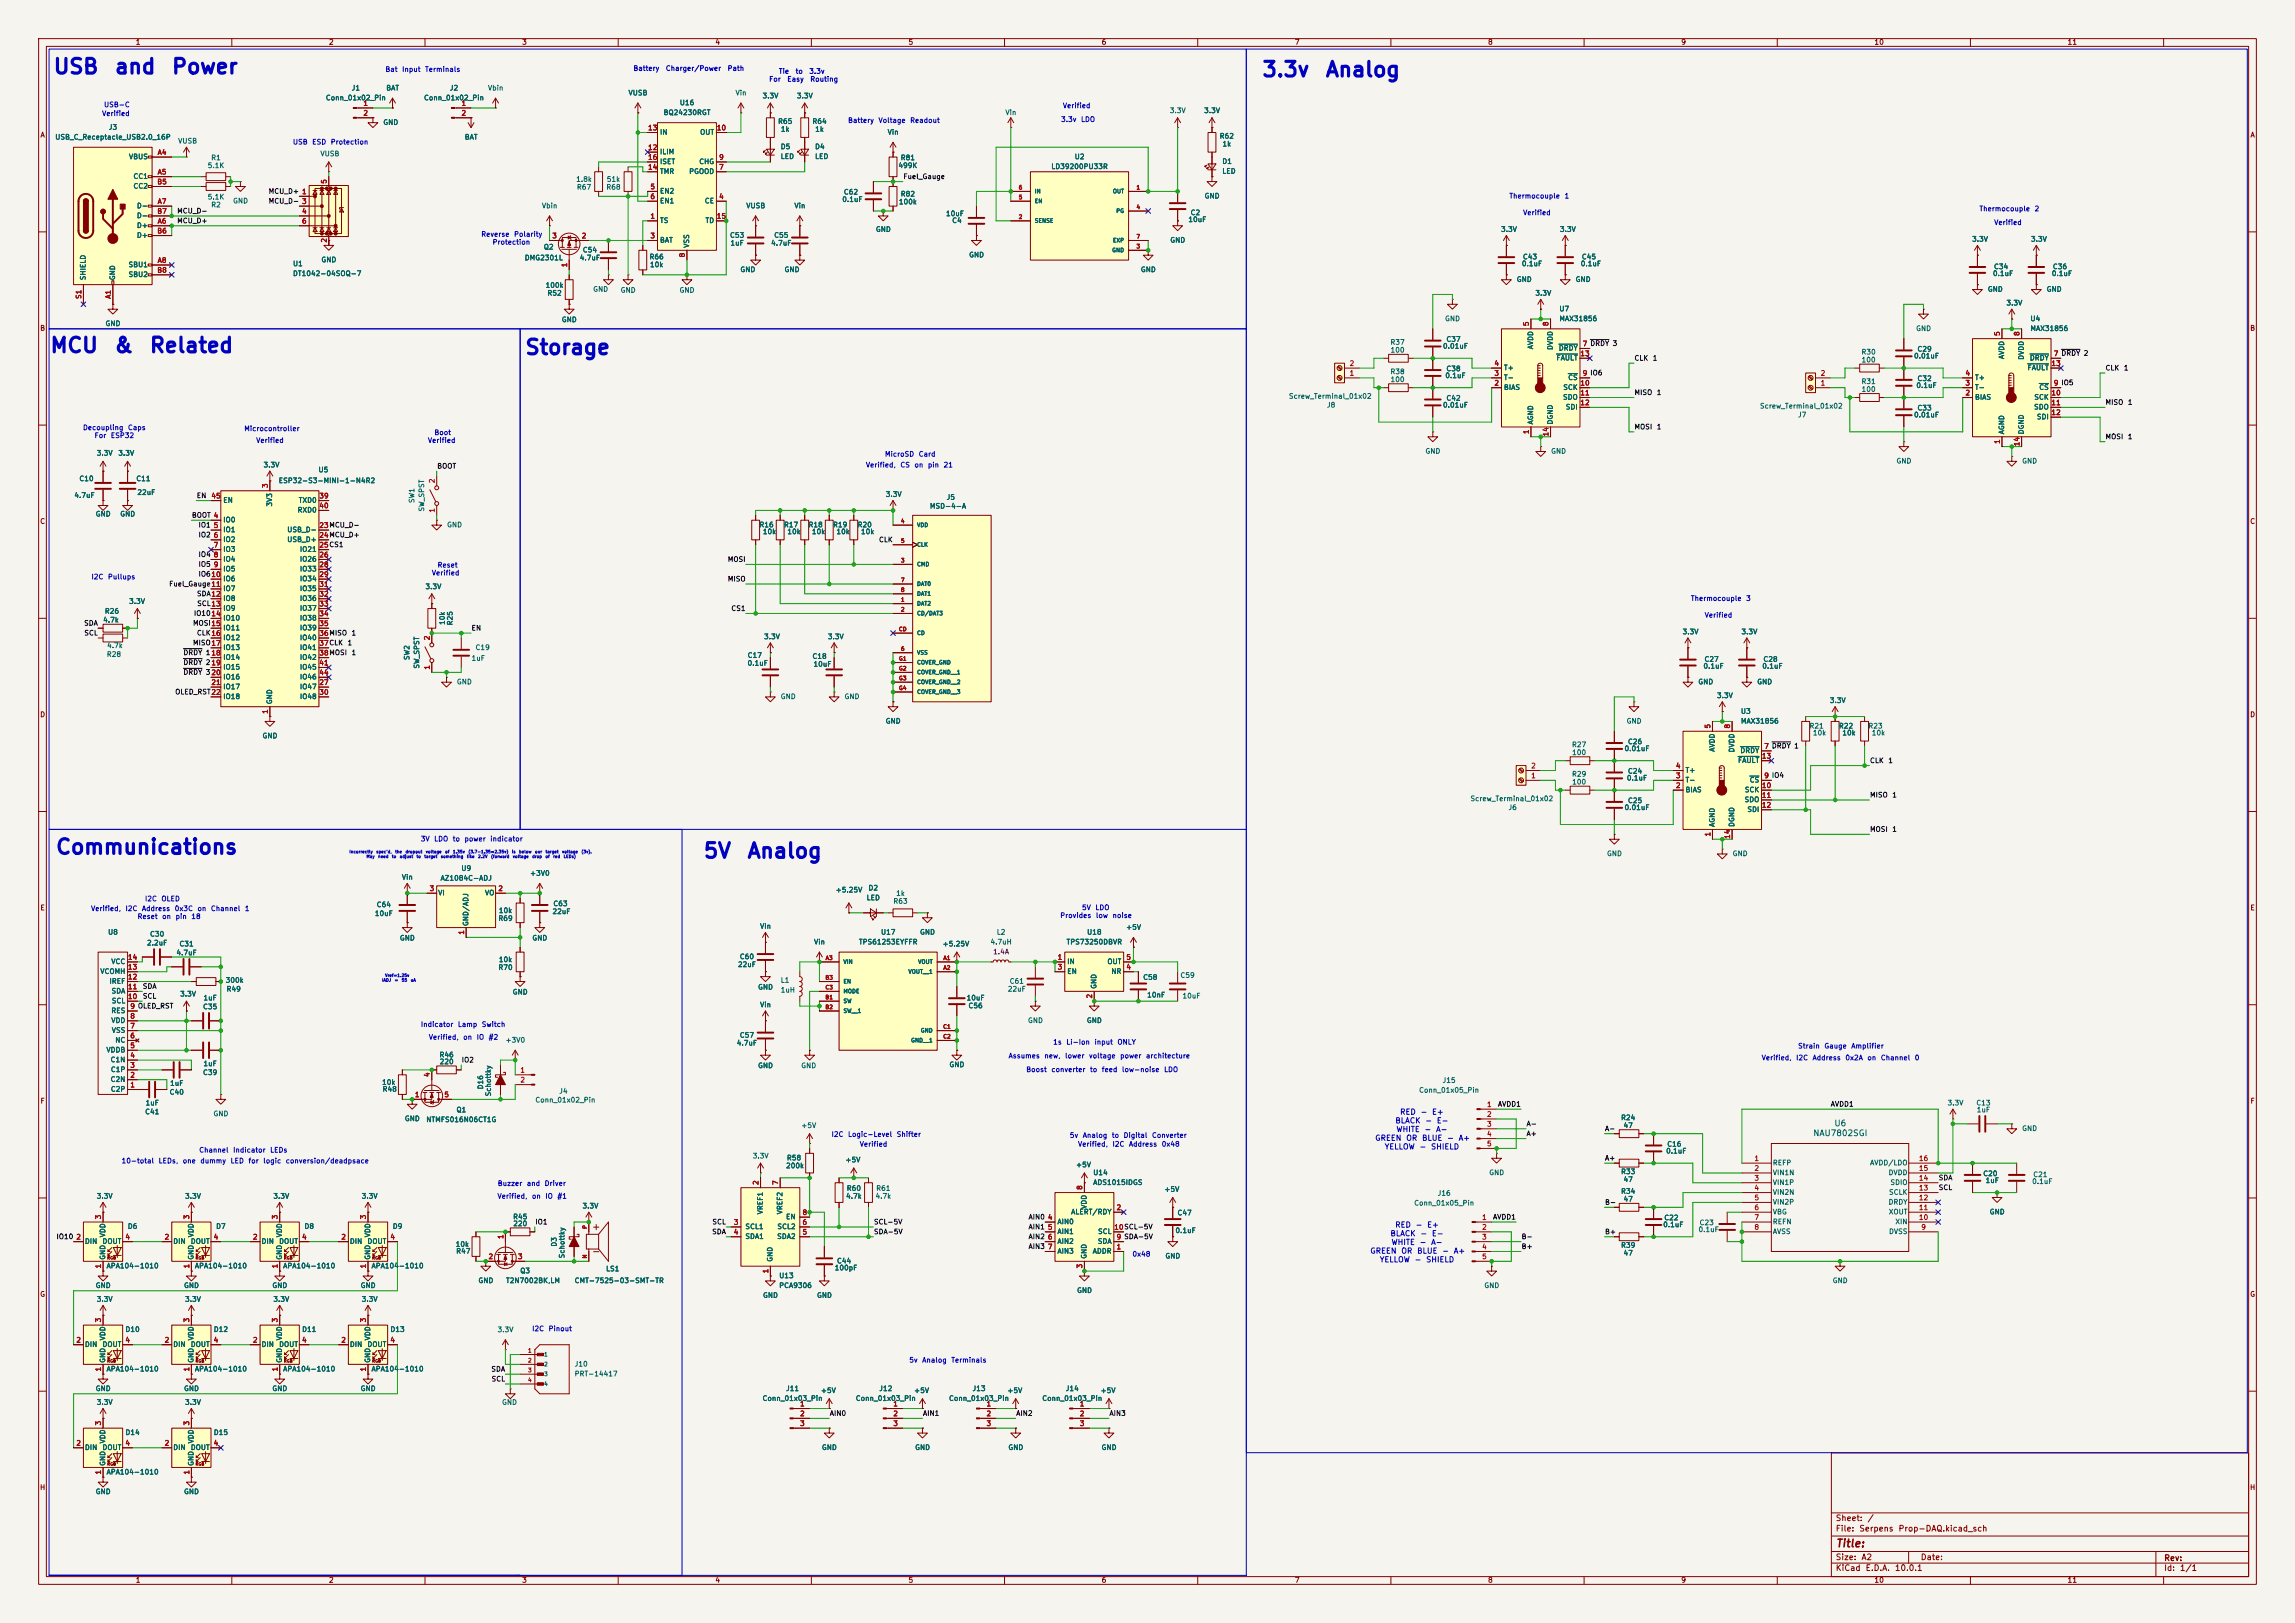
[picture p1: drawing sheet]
<svg xmlns="http://www.w3.org/2000/svg" width="594mm" height="420mm" viewBox="0 0 594 420" stroke-linecap="round" stroke-linejoin="round" font-family="sans-serif">
<defs><g id="words">
<g font-size="3.8" fill="#0000c2">
<text x="13.6" y="20.1">USB</text>
<text x="29.4" y="20.1">and</text>
<text x="44.2" y="20.1">Power</text>
<text x="326.4" y="20.8">3.3v</text>
<text x="342.8" y="20.8">Analog</text>
<text x="12.8" y="92.2">MCU</text>
<text x="29.3" y="92.2">&amp;</text>
<text x="38.5" y="92.2">Related</text>
<text x="135.7" y="92.7">Storage</text>
<text x="14.2" y="222">Communications</text>
<text x="181.9" y="223">5V</text>
<text x="193.2" y="223">Analog</text>
</g>
<text font-size="2" fill="#840000" x="475" y="400.9">Title:</text>
<g font-size="1.8" fill="#840000">
<text x="153" y="318.8">+</text>
<text x="153" y="325.1">-</text>
</g>
<g font-size="1.5" fill="#006464">
<text x="474.6" y="291.8">U6</text>
<text x="469.2" y="294.4">NAU7802SGI</text>
</g>
<g font-size="1.5" fill="#840000">
<text x="475" y="394">Sheet:</text>
<text x="483.2" y="394">/</text>
<text x="475" y="396.7">File:</text>
<text x="481.1" y="396.7">Serpens</text>
<text x="491.2" y="396.7">Prop-DAQ.kicad_sch</text>
<text x="475" y="406.9">KiCad</text>
<text x="475" y="404.1">Size:</text>
<text x="481.7" y="404.1">A2</text>
<text x="482.7" y="406.9">E.D.A.</text>
<text x="490.3" y="406.9">10.0.1</text>
<text x="497" y="404.1">Date:</text>
<text x="560" y="404.3">Rev:</text>
<text x="560" y="406.9">Id:</text>
<text x="564.1" y="406.9">1/1</text>
</g>
<g font-size="1.4" fill="#0000c2">
<text x="361" y="291">BLACK</text>
<text x="361.3" y="293.3">WHITE</text>
<text x="362.2" y="288.8">RED</text>
<text x="367.5" y="288.8">-</text>
<text x="368.6" y="293.3">-</text>
<text x="368.8" y="291">-</text>
<text x="370.5" y="288.8">E+</text>
<text x="371.6" y="293.3">A-</text>
<text x="371.8" y="291">E-</text>
<text x="355.8" y="295.5">GREEN</text>
<text x="358.3" y="297.8">YELLOW</text>
<text x="363.8" y="295.5">OR</text>
<text x="367.3" y="297.8">-</text>
<text x="367.9" y="295.5">BLUE</text>
<text x="370.3" y="297.8">SHIELD</text>
<text x="374.4" y="295.5">-</text>
<text x="377.4" y="295.5">A+</text>
<text x="361" y="318">RED</text>
<text x="366.3" y="318">-</text>
<text x="369.3" y="318">E+</text>
<text x="359.7" y="320.2">BLACK</text>
<text x="360" y="322.5">WHITE</text>
<text x="367.3" y="322.5">-</text>
<text x="367.5" y="320.2">-</text>
<text x="370.3" y="322.5">A-</text>
<text x="370.5" y="320.2">E-</text>
<text x="354.5" y="324.7">GREEN</text>
<text x="357" y="327">YELLOW</text>
<text x="362.6" y="324.7">OR</text>
<text x="366" y="327">-</text>
<text x="366.7" y="324.7">BLUE</text>
<text x="369" y="327">SHIELD</text>
<text x="373.2" y="324.7">-</text>
<text x="376.1" y="324.7">A+</text>
</g>
<g font-size="1.3" fill="#840000">
<text x="35" y="11.9">1</text>
<text x="85" y="11.9">2</text>
<text x="135" y="11.9">3</text>
<text x="185" y="11.9">4</text>
<text x="235" y="11.9">5</text>
<text x="285" y="11.9">6</text>
<text x="335" y="11.9">7</text>
<text x="385" y="11.9">8</text>
<text x="435" y="11.9">9</text>
<text x="485" y="11.9">10</text>
<text x="535" y="11.9">11</text>
<text x="10.3" y="35.9">A</text>
<text x="582.3" y="35.9">A</text>
<text x="10.3" y="85.9">B</text>
<text x="582.3" y="85.9">B</text>
<text x="10.3" y="135.9">C</text>
<text x="582.3" y="135.9">C</text>
<text x="10.3" y="185.9">D</text>
<text x="582.3" y="185.9">D</text>
<text x="10.3" y="235.9">E</text>
<text x="582.3" y="235.9">E</text>
<text x="10.3" y="285.9">F</text>
<text x="582.3" y="285.9">F</text>
<text x="10.3" y="335.9">G</text>
<text x="582.3" y="335.9">G</text>
<text x="10.2" y="385.9">H</text>
<text x="582.2" y="385.9">H</text>
<text x="35" y="409.9">1</text>
<text x="85" y="409.9">2</text>
<text x="135" y="409.9">3</text>
<text x="185" y="409.9">4</text>
<text x="235" y="409.9">5</text>
<text x="285" y="409.9">6</text>
<text x="335" y="409.9">7</text>
<text x="385" y="409.9">8</text>
<text x="435" y="409.9">9</text>
<text x="485" y="409.9">10</text>
<text x="535" y="409.9">11</text>
</g>
<g font-size="1.3" fill="#006464">
<text x="90.9" y="23.7">J1</text>
<text x="99.8" y="23.7">BAT</text>
<text x="116.3" y="23.7">J2</text>
<text x="126.2" y="23.7">Vbin</text>
<text x="84.2" y="26.3">Conn_01x02_Pin</text>
<text x="109.6" y="26.3">Conn_01x02_Pin</text>
<text x="162.5" y="25">VUSB</text>
<text x="175.8" y="27.5">U16</text>
<text x="190.2" y="25">Vin</text>
<text x="197.2" y="25.8">3.3V</text>
<text x="206.1" y="25.8">3.3V</text>
<text x="302.6" y="29.6">3.3V</text>
<text x="311.5" y="29.6">3.3V</text>
<text x="28" y="33.9">J3</text>
<text x="99.1" y="32.6">GND</text>
<text x="170.7" y="35.2">IN</text>
<text x="171.6" y="30.1">BQ24230RGT</text>
<text x="181.1" y="35.2">OUT</text>
<text x="201.3" y="32.4">R65</text>
<text x="202" y="34.4">1k</text>
<text x="210.1" y="32.4">R64</text>
<text x="210.9" y="34.4">1k</text>
<text x="229.6" y="35.2">Vin</text>
<text x="260.1" y="30.1">Vin</text>
<text x="14.2" y="36.4">USB_C_Receptacle_USB2.0_16P</text>
<text x="33.3" y="41.5">VBUS</text>
<text x="46" y="37.4">VUSB</text>
<text x="54.5" y="41.8">R1</text>
<text x="82.8" y="40.7">VUSB</text>
<text x="120.2" y="36.4">BAT</text>
<text x="170.7" y="40.2">ILIM</text>
<text x="201.9" y="38.9">D5</text>
<text x="201.9" y="41.4">LED</text>
<text x="210.8" y="38.9">D4</text>
<text x="210.8" y="41.4">LED</text>
<text x="233" y="41.8">R81</text>
<text x="278" y="41.5">U2</text>
<text x="315.6" y="36.2">R62</text>
<text x="316.3" y="38.2">1k</text>
<text x="34.4" y="46.6">CC1</text>
<text x="53.6" y="43.8">5.1K</text>
<text x="149" y="47.3">1.8k</text>
<text x="156.9" y="47.3">51k</text>
<text x="170.7" y="45.3">TMR</text>
<text x="170.7" y="42.8">ISET</text>
<text x="178.2" y="45.3">PGOOD</text>
<text x="180.8" y="42.8">CHG</text>
<text x="232.4" y="43.8">499K</text>
<text x="272" y="44">LD39200PU33R</text>
<text x="316.2" y="42.7">D1</text>
<text x="316.2" y="45.2">LED</text>
<text x="34.4" y="49.1">CC2</text>
<text x="53.6" y="51.9">5.1K</text>
<text x="54.5" y="53.9">R2</text>
<text x="60.2" y="52.9">GND</text>
<text x="149.2" y="49.4">R67</text>
<text x="156.8" y="49.4">R68</text>
<text x="170.7" y="50.4">EN2</text>
<text x="170.7" y="52.9">EN1</text>
<text x="182.3" y="52.9">CE</text>
<text x="217.9" y="52.6">0.1uF</text>
<text x="218.3" y="50.6">C62</text>
<text x="232.5" y="53.2">100k</text>
<text x="233" y="51.2">R82</text>
<text x="311.7" y="51.7">GND</text>
<text x="35.3" y="59.3">D+</text>
<text x="35.3" y="54.2">D-</text>
<text x="35.3" y="56.7">D-</text>
<text x="140.1" y="54.2">Vbin</text>
<text x="170.7" y="58">TS</text>
<text x="182.5" y="58">TD</text>
<text x="193" y="54.2">VUSB</text>
<text x="205.5" y="54.2">Vin</text>
<text x="244.7" y="56.2">10uF</text>
<text x="246.3" y="58">C4</text>
<text x="307.5" y="57.8">10uF</text>
<text x="308" y="56">C2</text>
<text x="35.3" y="61.8">D+</text>
<text x="140.6" y="64.9">Q2</text>
<text x="150.7" y="65.6">C54</text>
<text x="170.7" y="63.1">BAT</text>
<text x="178.7" y="64.3" transform="rotate(-90 178.7 64.3)">VSS</text>
<text x="188.8" y="61.8">C53</text>
<text x="188.9" y="63.9">1uF</text>
<text x="199.5" y="63.9">4.7uF</text>
<text x="200.2" y="61.8">C55</text>
<text x="226.6" y="60.3">GND</text>
<text x="302.8" y="63.1">GND</text>
<text x="388.4" y="60.3">3.3V</text>
<text x="403.6" y="60.3">3.3V</text>
<text x="510.3" y="62.8">3.3V</text>
<text x="525.5" y="62.8">3.3V</text>
<text x="33.1" y="69.4">SBU1</text>
<text x="33.1" y="72">SBU2</text>
<text x="75.7" y="69.2">U1</text>
<text x="75.7" y="71.7">DT1042-04SOQ-7</text>
<text x="83.1" y="68.2">GND</text>
<text x="135.7" y="67.7">DMG2301L</text>
<text x="149.9" y="67.7">4.7uF</text>
<text x="168" y="67.4">R66</text>
<text x="168.1" y="69.4">10k</text>
<text x="191.5" y="70.7">GND</text>
<text x="202.9" y="70.7">GND</text>
<text x="250.7" y="66.9">GND</text>
<text x="295.1" y="70.7">GND</text>
<text x="393.8" y="69.2">0.1uF</text>
<text x="394" y="67.4">C43</text>
<text x="409" y="69.2">0.1uF</text>
<text x="409.3" y="67.4">C45</text>
<text x="515.7" y="71.7">0.1uF</text>
<text x="516" y="70">C34</text>
<text x="530.9" y="71.7">0.1uF</text>
<text x="531.2" y="70">C36</text>
<text x="22.5" y="72.6" transform="rotate(-90 22.5 72.6)">SHIELD</text>
<text x="30.1" y="72.6" transform="rotate(-90 30.1 72.6)">GND</text>
<text x="141.1" y="74.8">100k</text>
<text x="141.6" y="76.8">R52</text>
<text x="153.4" y="75.8">GND</text>
<text x="160.5" y="76">GND</text>
<text x="175.7" y="76">GND</text>
<text x="392.4" y="73.3">GND</text>
<text x="397.3" y="76.8">3.3V</text>
<text x="407.7" y="73.3">GND</text>
<text x="514.4" y="75.8">GND</text>
<text x="529.6" y="75.8">GND</text>
<text x="145.3" y="83.7">GND</text>
<text x="373.9" y="83.4">GND</text>
<text x="403.5" y="80.9">U7</text>
<text x="403.5" y="83.4">MAX31856</text>
<text x="519.2" y="79.3">3.3V</text>
<text x="525.4" y="83.4">U4</text>
<text x="27.2" y="84.7">GND</text>
<text x="359.7" y="89.5">R37</text>
<text x="374.2" y="88.7">C37</text>
<text x="495.8" y="86">GND</text>
<text x="525.4" y="86">MAX31856</text>
<text x="359.8" y="91.5">100</text>
<text x="373.3" y="90.5">0.01uF</text>
<text x="397.1" y="90.5" transform="rotate(-90 397.1 90.5)">AVDD</text>
<text x="402.2" y="90.7" transform="rotate(-90 402.2 90.7)">DVDD</text>
<text x="402.7" y="93.6">FAULT</text>
<text x="403.3" y="91">DRDY</text>
<text x="481.7" y="92">R30</text>
<text x="481.7" y="94.1">100</text>
<text x="495.3" y="93.1">0.01uF</text>
<text x="496.1" y="91.3">C29</text>
<text x="519" y="93.1" transform="rotate(-90 519 93.1)">AVDD</text>
<text x="524.1" y="93.2" transform="rotate(-90 524.1 93.2)">DVDD</text>
<text x="525.3" y="93.6">DRDY</text>
<text x="359.7" y="97.1">R38</text>
<text x="359.8" y="99.2">100</text>
<text x="373.9" y="98.1">0.1uF</text>
<text x="374.2" y="96.4">C38</text>
<text x="389.1" y="101.2">BIAS</text>
<text x="389.1" y="98.7">T-</text>
<text x="389.1" y="96.1">T+</text>
<text x="404.5" y="101.2">SCK</text>
<text x="405.7" y="98.7">CS</text>
<text x="481.7" y="99.7">R31</text>
<text x="481.7" y="101.7">100</text>
<text x="495.9" y="100.7">0.1uF</text>
<text x="496.1" y="98.9">C32</text>
<text x="511" y="101.2">T-</text>
<text x="511" y="98.7">T+</text>
<text x="524.6" y="96.1">FAULT</text>
<text x="527.7" y="101.2">CS</text>
<text x="333.5" y="103.5">Screw_Terminal_01x02</text>
<text x="343.3" y="105.8">J8</text>
<text x="373.3" y="105.8">0.01uF</text>
<text x="374.2" y="104">C42</text>
<text x="404.4" y="103.7">SDO</text>
<text x="405.1" y="106.3">SDI</text>
<text x="455.4" y="106">Screw_Terminal_01x02</text>
<text x="496.1" y="106.5">C33</text>
<text x="511" y="103.7">BIAS</text>
<text x="526.3" y="106.3">SDO</text>
<text x="526.4" y="103.7">SCK</text>
<text x="397.1" y="110" transform="rotate(-90 397.1 110)">AGND</text>
<text x="402.2" y="110" transform="rotate(-90 402.2 110)">DGND</text>
<text x="465.2" y="108.3">J7</text>
<text x="495.3" y="108.3">0.01uF</text>
<text x="519" y="112.5" transform="rotate(-90 519 112.5)">AGND</text>
<text x="524.1" y="112.5" transform="rotate(-90 524.1 112.5)">DGND</text>
<text x="527.1" y="108.8">SDI</text>
<text x="24.9" y="118.2">3.3V</text>
<text x="30.5" y="118.2">3.3V</text>
<text x="368.8" y="117.7">GND</text>
<text x="401.3" y="117.7">GND</text>
<text x="20.4" y="124.8">C10</text>
<text x="35.1" y="124.8">C11</text>
<text x="68.1" y="121.3">3.3V</text>
<text x="72" y="125.3">ESP32-S3-MINI-1-N4R2</text>
<text x="82.3" y="122.5">U5</text>
<text x="490.7" y="120.2">GND</text>
<text x="523.2" y="120.2">GND</text>
<text x="19.1" y="129.1">4.7uF</text>
<text x="35.4" y="128.4">22uF</text>
<text x="57.7" y="130.4">EN</text>
<text x="70.7" y="131.2" transform="rotate(-90 70.7 131.2)">3V3</text>
<text x="77.2" y="130.4">TXD0</text>
<text x="107.5" y="130.3" transform="rotate(-90 107.5 130.3)">SW1</text>
<text x="229.1" y="128.9">3.3V</text>
<text x="240.5" y="131.9">MSD-4-A</text>
<text x="244.9" y="129.6">J5</text>
<text x="24.6" y="134">GND</text>
<text x="31" y="134">GND</text>
<text x="57.7" y="135.5">IO0</text>
<text x="76.9" y="132.9">RXD0</text>
<text x="110.1" y="132.5" transform="rotate(-90 110.1 132.5)">SW_SPST</text>
<text x="115.6" y="136.8">GND</text>
<text x="196.4" y="136.8">R16</text>
<text x="202.8" y="136.8">R17</text>
<text x="209.1" y="136.8">R18</text>
<text x="215.5" y="136.8">R19</text>
<text x="221.8" y="136.8">R20</text>
<text x="57.7" y="138">IO1</text>
<text x="57.7" y="140.6">IO2</text>
<text x="57.7" y="143.1">IO3</text>
<text x="74.2" y="138">USB_D-</text>
<text x="74.2" y="140.6">USB_D+</text>
<text x="77.5" y="143.1">IO21</text>
<text x="197.3" y="138.5">10k</text>
<text x="203.7" y="138.5">10k</text>
<text x="210" y="138.5">10k</text>
<text x="216.4" y="138.5">10k</text>
<text x="222.7" y="138.5">10k</text>
<text x="57.7" y="145.6">IO4</text>
<text x="57.7" y="148.2">IO5</text>
<text x="77.5" y="145.6">IO26</text>
<text x="77.5" y="148.2">IO33</text>
<text x="57.7" y="150.7">IO6</text>
<text x="57.7" y="153.3">IO7</text>
<text x="57.7" y="155.8">IO8</text>
<text x="77.5" y="150.7">IO34</text>
<text x="77.5" y="153.3">IO35</text>
<text x="77.5" y="155.8">IO36</text>
<text x="110" y="152.8">3.3V</text>
<text x="26.6" y="161.4">4.7k</text>
<text x="27" y="159.1">R26</text>
<text x="33.3" y="156.6">3.3V</text>
<text x="57.7" y="158.3">IO9</text>
<text x="57.7" y="160.9">IO10</text>
<text x="77.5" y="158.3">IO37</text>
<text x="77.5" y="160.9">IO38</text>
<text x="115.4" y="161.8" transform="rotate(-90 115.4 161.8)">10k</text>
<text x="117.4" y="162" transform="rotate(-90 117.4 162)">R25</text>
<text x="27.6" y="168">4.7k</text>
<text x="57.7" y="163.4">IO11</text>
<text x="57.7" y="166">IO12</text>
<text x="77.5" y="163.4">IO39</text>
<text x="77.5" y="166">IO40</text>
<text x="197.6" y="165.7">3.3V</text>
<text x="214.1" y="165.7">3.3V</text>
<text x="435.4" y="164.4">3.3V</text>
<text x="450.6" y="164.4">3.3V</text>
<text x="27.5" y="170.3">R28</text>
<text x="57.7" y="168.5">IO13</text>
<text x="57.7" y="171">IO14</text>
<text x="57.7" y="173.6">IO15</text>
<text x="77.5" y="168.5">IO41</text>
<text x="77.5" y="171">IO42</text>
<text x="77.5" y="173.6">IO45</text>
<text x="106.3" y="170.9" transform="rotate(-90 106.3 170.9)">SW2</text>
<text x="108.8" y="173.2" transform="rotate(-90 108.8 173.2)">SW_SPST</text>
<text x="121.9" y="171.3">1uF</text>
<text x="122.9" y="168.5">C19</text>
<text x="193.4" y="172.6">0.1uF</text>
<text x="193.4" y="170.5">C17</text>
<text x="210.1" y="170.8">C18</text>
<text x="210.4" y="172.8">10uF</text>
<text x="440.8" y="173.3">0.1uF</text>
<text x="441" y="171.6">C27</text>
<text x="456" y="173.3">0.1uF</text>
<text x="456.3" y="171.6">C28</text>
<text x="57.7" y="176.1">IO16</text>
<text x="57.7" y="178.7">IO17</text>
<text x="77.5" y="178.7">IO47</text>
<text x="77.5" y="176.1">IO46</text>
<text x="118.1" y="177.4">GND</text>
<text x="439.4" y="177.4">GND</text>
<text x="454.7" y="177.4">GND</text>
<text x="57.7" y="181.2">IO18</text>
<text x="70.7" y="182.4" transform="rotate(-90 70.7 182.4)">GND</text>
<text x="77.5" y="181.2">IO48</text>
<text x="201.9" y="181.2">GND</text>
<text x="218.4" y="181.2">GND</text>
<text x="444.3" y="180.9">3.3V</text>
<text x="450.5" y="185">U3</text>
<text x="473.5" y="182.2">3.3V</text>
<text x="67.8" y="191.4">GND</text>
<text x="229.1" y="187.6">GND</text>
<text x="420.9" y="187.6">GND</text>
<text x="450.5" y="187.6">MAX31856</text>
<text x="468.2" y="188.8">R21</text>
<text x="469.1" y="190.6">10k</text>
<text x="475.8" y="188.8">R22</text>
<text x="476.7" y="190.6">10k</text>
<text x="483.4" y="188.8">R23</text>
<text x="484.3" y="190.6">10k</text>
<text x="406.7" y="193.6">R27</text>
<text x="406.8" y="195.7">100</text>
<text x="420.3" y="194.7">0.01uF</text>
<text x="421.2" y="192.9">C26</text>
<text x="444.1" y="194.7" transform="rotate(-90 444.1 194.7)">AVDD</text>
<text x="449.2" y="194.8" transform="rotate(-90 449.2 194.8)">DVDD</text>
<text x="449.7" y="197.7">FAULT</text>
<text x="450.3" y="195.2">DRDY</text>
<text x="406.7" y="201.3">R29</text>
<text x="406.8" y="203.3">100</text>
<text x="420.9" y="202.3">0.1uF</text>
<text x="421.2" y="200.5">C24</text>
<text x="436.1" y="202.8">T-</text>
<text x="436.1" y="200.3">T+</text>
<text x="452.7" y="202.8">CS</text>
<text x="380.5" y="207.6">Screw_Terminal_01x02</text>
<text x="390.3" y="209.9">J6</text>
<text x="420.3" y="209.9">0.01uF</text>
<text x="421.2" y="208.1">C25</text>
<text x="436.1" y="205.3">BIAS</text>
<text x="451.4" y="207.9">SDO</text>
<text x="451.5" y="205.3">SCK</text>
<text x="444.1" y="214.1" transform="rotate(-90 444.1 214.1)">AGND</text>
<text x="449.2" y="214.1" transform="rotate(-90 449.2 214.1)">DGND</text>
<text x="452.1" y="210.4">SDI</text>
<text x="415.8" y="221.8">GND</text>
<text x="448.3" y="221.8">GND</text>
<text x="103.9" y="227.9">Vin</text>
<text x="119.3" y="225.7">U9</text>
<text x="137.1" y="226.9">+3V0</text>
<text x="113.3" y="232">VI</text>
<text x="113.9" y="228.2">AZ1084C-ADJ</text>
<text x="125.4" y="232">VO</text>
<text x="216.2" y="231.2">+5.25V</text>
<text x="224.2" y="233.3">LED</text>
<text x="224.7" y="230.7">D2</text>
<text x="231.8" y="232.1">1k</text>
<text x="96.9" y="237.3">10uF</text>
<text x="97.4" y="235.1">C64</text>
<text x="121.5" y="239.8" transform="rotate(-90 121.5 239.8)">GND/ADJ</text>
<text x="128.9" y="238.6">R69</text>
<text x="129" y="236.6">10k</text>
<text x="142.9" y="236.8">22uF</text>
<text x="143.1" y="234.8">C63</text>
<text x="231.1" y="234.2">R63</text>
<text x="27.8" y="242.2">U8</text>
<text x="37.9" y="245">2.2uF</text>
<text x="38.7" y="242.7">C30</text>
<text x="46.3" y="245.2">C31</text>
<text x="103.4" y="243.7">GND</text>
<text x="137.6" y="243.7">GND</text>
<text x="196.6" y="240.6">Vin</text>
<text x="210.6" y="244.7">Vin</text>
<text x="222.2" y="244.7">TPS61253EYFFR</text>
<text x="227.9" y="242.2">U17</text>
<text x="238" y="242.2">GND</text>
<text x="243.8" y="245.2">+5.25V</text>
<text x="256.2" y="244.7">4.7uH</text>
<text x="257.9" y="242.2">L2</text>
<text x="275.9" y="244.7">TPS73250DBVR</text>
<text x="281.2" y="242.2">U18</text>
<text x="291.3" y="240.9">+5V</text>
<text x="28.7" y="249.8">VCC</text>
<text x="45.5" y="247.5">4.7uF</text>
<text x="128.9" y="251.3">R70</text>
<text x="129" y="249.3">10k</text>
<text x="190.9" y="250.5">22uF</text>
<text x="191.3" y="248.5">C60</text>
<text x="276.1" y="249.8">IN</text>
<text x="286.5" y="249.8">OUT</text>
<text x="25.8" y="252.3">VCOMH</text>
<text x="28.2" y="254.9">IREF</text>
<text x="28.7" y="257.4">SDA</text>
<text x="58.3" y="254.6">300k</text>
<text x="58.5" y="256.9">R49</text>
<text x="132.6" y="257.7">GND</text>
<text x="196.1" y="256.4">GND</text>
<text x="201.9" y="254.6">L1</text>
<text x="201.9" y="257.1">1uH</text>
<text x="260.7" y="256.9">22uF</text>
<text x="261.2" y="254.9">C61</text>
<text x="276.1" y="252.3">EN</text>
<text x="284.1" y="256" transform="rotate(-90 284.1 256)">GND</text>
<text x="287.5" y="252.3">NR</text>
<text x="295.7" y="253.8">C58</text>
<text x="305.4" y="253.3">C59</text>
<text x="28.7" y="262.5">RES</text>
<text x="28.8" y="259.9">SCL</text>
<text x="46.5" y="258.2">3.3V</text>
<text x="52.4" y="261.5">C35</text>
<text x="52.5" y="259.2">1uF</text>
<text x="196.6" y="261">Vin</text>
<text x="250" y="259.2">10uF</text>
<text x="250.5" y="261.2">C56</text>
<text x="296.8" y="258.4">10nF</text>
<text x="305.9" y="258.7">10uF</text>
<text x="28.7" y="265">VDD</text>
<text x="28.8" y="267.6">VSS</text>
<text x="191.3" y="268.8">C57</text>
<text x="265.9" y="265">GND</text>
<text x="281.2" y="265">GND</text>
<text x="27.4" y="272.6">VDDB</text>
<text x="28.5" y="275.2">C1N</text>
<text x="29.7" y="270.1">NC</text>
<text x="113.6" y="273.9">R46</text>
<text x="113.7" y="275.7">220</text>
<text x="130.7" y="270.1">+3V0</text>
<text x="190.6" y="270.9">4.7uF</text>
<text x="28.5" y="280.3">C2N</text>
<text x="28.6" y="277.7">C1P</text>
<text x="43.9" y="281.3">1uF</text>
<text x="52.4" y="278.5">C39</text>
<text x="52.5" y="276.2">1uF</text>
<text x="98.8" y="281">10k</text>
<text x="196.1" y="276.7">GND</text>
<text x="207.2" y="276.7">GND</text>
<text x="245.6" y="276.5">GND</text>
<text x="373.2" y="280.5">J15</text>
<text x="28.6" y="282.8">C2P</text>
<text x="37.5" y="286.4">1uF</text>
<text x="43.8" y="283.6">C40</text>
<text x="98.9" y="282.8">R48</text>
<text x="125.3" y="282" transform="rotate(-90 125.3 282)">D16</text>
<text x="127.4" y="283.8" transform="rotate(-90 127.4 283.8)">Schottky</text>
<text x="138.4" y="285.6">Conn_01x02_Pin</text>
<text x="144.6" y="283.3">J4</text>
<text x="367.2" y="283.1">Conn_01x05_Pin</text>
<text x="503.9" y="286.4">3.3V</text>
<text x="511.4" y="286.4">C13</text>
<text x="37.4" y="288.6">C41</text>
<text x="55.1" y="289.2">GND</text>
<text x="104.6" y="290.4">GND</text>
<text x="110.2" y="290.7">NTMFS016N06CT1G</text>
<text x="118" y="288.1">Q1</text>
<text x="207.3" y="292.2">+5V</text>
<text x="419.4" y="290.2">R24</text>
<text x="420.1" y="292.2">47</text>
<text x="511.5" y="288.1">1uF</text>
<text x="523.2" y="293">GND</text>
<text x="431.1" y="298.8">0.1uF</text>
<text x="431.4" y="297">C16</text>
<text x="194.7" y="300.1">3.3V</text>
<text x="203.3" y="302.6">200k</text>
<text x="203.5" y="300.6">R58</text>
<text x="218.7" y="301.1">+5V</text>
<text x="278.4" y="302.4">+5V</text>
<text x="282.8" y="304.4">U14</text>
<text x="385.3" y="304.4">GND</text>
<text x="419.4" y="304.1">R33</text>
<text x="458.7" y="301.9">REFP</text>
<text x="458.7" y="304.4">VIN1N</text>
<text x="483.9" y="301.9">AVDD/LDO</text>
<text x="488.7" y="304.4">DVDD</text>
<text x="513.2" y="304.6">C20</text>
<text x="526.1" y="304.9">C21</text>
<text x="24.9" y="310.5">3.3V</text>
<text x="47.8" y="310.5">3.3V</text>
<text x="70.6" y="310.5">3.3V</text>
<text x="93.5" y="310.5">3.3V</text>
<text x="218.9" y="310.5">4.7k</text>
<text x="219" y="308.5">R60</text>
<text x="226.5" y="310.5">4.7k</text>
<text x="226.7" y="308.5">R61</text>
<text x="282.8" y="306.9">ADS1015IDGS</text>
<text x="301.2" y="308.7">+5V</text>
<text x="372" y="309.7">J16</text>
<text x="419.4" y="309.2">R34</text>
<text x="420.1" y="311.3">47</text>
<text x="420.1" y="306.2">47</text>
<text x="458.7" y="306.9">VIN1P</text>
<text x="458.7" y="309.5">VIN2N</text>
<text x="488.8" y="309.5">SCLK</text>
<text x="489.2" y="306.9">SDIO</text>
<text x="513.8" y="306.4">1uF</text>
<text x="525.8" y="306.7">0.1uF</text>
<text x="132.7" y="315.8">R45</text>
<text x="132.7" y="317.6">220</text>
<text x="150.6" y="313">3.3V</text>
<text x="197.7" y="314.4" transform="rotate(-90 197.7 314.4)">VREF1</text>
<text x="202.8" y="314.4" transform="rotate(-90 202.8 314.4)">VREF2</text>
<text x="203.3" y="315.8">EN</text>
<text x="273.6" y="317.1">AIN0</text>
<text x="277.1" y="314.6">ALERT/RDY</text>
<text x="281.5" y="312.9" transform="rotate(-90 281.5 312.9)">VDD</text>
<text x="304.6" y="314.8">C47</text>
<text x="365.9" y="312.3">Conn_01x05_Pin</text>
<text x="430.3" y="317.9">0.1uF</text>
<text x="430.6" y="316.1">C22</text>
<text x="439.8" y="317.3">C23</text>
<text x="458.7" y="312">VIN2P</text>
<text x="458.7" y="314.6">VBG</text>
<text x="458.7" y="317.1">REFN</text>
<text x="488.7" y="312">DRDY</text>
<text x="488.7" y="314.6">XOUT</text>
<text x="490.4" y="317.1">XIN</text>
<text x="514.9" y="314.6">GND</text>
<text x="21.8" y="322.2">DIN</text>
<text x="26.4" y="322.2">DOUT</text>
<text x="27.5" y="320.3" transform="rotate(-90 27.5 320.3)">VDD</text>
<text x="32.9" y="318.3">D6</text>
<text x="44.7" y="322.2">DIN</text>
<text x="49.3" y="322.2">DOUT</text>
<text x="50.4" y="320.3" transform="rotate(-90 50.4 320.3)">VDD</text>
<text x="55.8" y="318.3">D7</text>
<text x="67.6" y="322.2">DIN</text>
<text x="72.1" y="322.2">DOUT</text>
<text x="73.3" y="320.3" transform="rotate(-90 73.3 320.3)">VDD</text>
<text x="78.7" y="318.3">D8</text>
<text x="90.4" y="322.2">DIN</text>
<text x="95" y="322.2">DOUT</text>
<text x="96.1" y="320.3" transform="rotate(-90 96.1 320.3)">VDD</text>
<text x="101.5" y="318.3">D9</text>
<text x="117.8" y="322.9">10k</text>
<text x="144.4" y="322.7" transform="rotate(-90 144.4 322.7)">D3</text>
<text x="192.8" y="318.4">SCL1</text>
<text x="192.8" y="320.9">SDA1</text>
<text x="201" y="320.9">SDA2</text>
<text x="201.1" y="318.4">SCL2</text>
<text x="273.6" y="319.6">AIN1</text>
<text x="273.6" y="322.2">AIN2</text>
<text x="284" y="322.2">SDA</text>
<text x="284.1" y="319.6">SCL</text>
<text x="304.1" y="319.4">0.1uF</text>
<text x="419.4" y="323.2">R39</text>
<text x="439.5" y="319.1">0.1uF</text>
<text x="458.7" y="319.6">AVSS</text>
<text x="488.8" y="319.6">DVSS</text>
<text x="27.4" y="328.5">APA104-1010</text>
<text x="27.5" y="326.1" transform="rotate(-90 27.5 326.1)">GND</text>
<text x="50.3" y="328.5">APA104-1010</text>
<text x="50.4" y="326.1" transform="rotate(-90 50.4 326.1)">GND</text>
<text x="73.2" y="328.5">APA104-1010</text>
<text x="73.3" y="326.1" transform="rotate(-90 73.3 326.1)">GND</text>
<text x="96" y="328.5">APA104-1010</text>
<text x="96.1" y="326.1" transform="rotate(-90 96.1 326.1)">GND</text>
<text x="117.9" y="324.7">R47</text>
<text x="134.5" y="329.8">Q3</text>
<text x="146.4" y="325.8" transform="rotate(-90 146.4 325.8)">Schottky</text>
<text x="156.7" y="329.3">LS1</text>
<text x="200.3" y="326.6" transform="rotate(-90 200.3 326.6)">GND</text>
<text x="215.9" y="329">100pF</text>
<text x="216.5" y="327.3">C44</text>
<text x="273.6" y="324.7">AIN3</text>
<text x="281.5" y="325.9" transform="rotate(-90 281.5 325.9)">GND</text>
<text x="282.7" y="324.7">ADDR</text>
<text x="301.5" y="326">GND</text>
<text x="420.1" y="325.2">47</text>
<text x="24.6" y="333.6">GND</text>
<text x="47.5" y="333.6">GND</text>
<text x="70.4" y="333.6">GND</text>
<text x="93.2" y="333.6">GND</text>
<text x="123.7" y="332.3">GND</text>
<text x="130.8" y="332.3">T2N7002BK,LM</text>
<text x="148.6" y="332.3">CMT-7525-03-SMT-TR</text>
<text x="201.5" y="331.1">U13</text>
<text x="201.5" y="333.6">PCA9306</text>
<text x="278.6" y="334.9">GND</text>
<text x="384" y="333.6">GND</text>
<text x="474.2" y="332.3">GND</text>
<text x="24.9" y="337.2">3.3V</text>
<text x="47.8" y="337.2">3.3V</text>
<text x="70.6" y="337.2">3.3V</text>
<text x="93.5" y="337.2">3.3V</text>
<text x="197.4" y="336.1">GND</text>
<text x="211.3" y="336.1">GND</text>
<text x="27.5" y="347" transform="rotate(-90 27.5 347)">VDD</text>
<text x="32.3" y="345">D10</text>
<text x="50.4" y="347" transform="rotate(-90 50.4 347)">VDD</text>
<text x="55.2" y="345">D12</text>
<text x="73.3" y="347" transform="rotate(-90 73.3 347)">VDD</text>
<text x="78.1" y="345">D11</text>
<text x="96.1" y="347" transform="rotate(-90 96.1 347)">VDD</text>
<text x="100.9" y="345">D13</text>
<text x="128.7" y="345">3.3V</text>
<text x="21.8" y="348.8">DIN</text>
<text x="26.4" y="348.8">DOUT</text>
<text x="27.5" y="352.8" transform="rotate(-90 27.5 352.8)">GND</text>
<text x="44.7" y="348.8">DIN</text>
<text x="49.3" y="348.8">DOUT</text>
<text x="50.4" y="352.8" transform="rotate(-90 50.4 352.8)">GND</text>
<text x="67.6" y="348.8">DIN</text>
<text x="72.1" y="348.8">DOUT</text>
<text x="73.3" y="352.8" transform="rotate(-90 73.3 352.8)">GND</text>
<text x="90.4" y="348.8">DIN</text>
<text x="95" y="348.8">DOUT</text>
<text x="96.1" y="352.8" transform="rotate(-90 96.1 352.8)">GND</text>
<text x="148.6" y="353.9">J10</text>
<text x="27.4" y="355.2">APA104-1010</text>
<text x="50.3" y="355.2">APA104-1010</text>
<text x="73.2" y="355.2">APA104-1010</text>
<text x="96" y="355.2">APA104-1010</text>
<text x="148.6" y="356.5">PRT-14417</text>
<text x="24.6" y="360.3">GND</text>
<text x="24.9" y="363.8">3.3V</text>
<text x="47.5" y="360.3">GND</text>
<text x="47.8" y="363.8">3.3V</text>
<text x="70.4" y="360.3">GND</text>
<text x="93.2" y="360.3">GND</text>
<text x="129.8" y="363.8">GND</text>
<text x="197.2" y="362.8">Conn_01x03_Pin</text>
<text x="203.3" y="360.3">J11</text>
<text x="212.3" y="360.8">+5V</text>
<text x="221.4" y="362.8">Conn_01x03_Pin</text>
<text x="227.4" y="360.3">J12</text>
<text x="236.5" y="360.8">+5V</text>
<text x="245.5" y="362.8">Conn_01x03_Pin</text>
<text x="251.6" y="360.3">J13</text>
<text x="260.6" y="360.8">+5V</text>
<text x="269.6" y="362.8">Conn_01x03_Pin</text>
<text x="275.7" y="360.3">J14</text>
<text x="284.7" y="360.8">+5V</text>
<text x="32.3" y="371.6">D14</text>
<text x="55.2" y="371.6">D15</text>
<text x="21.8" y="375.5">DIN</text>
<text x="26.4" y="375.5">DOUT</text>
<text x="27.5" y="373.7" transform="rotate(-90 27.5 373.7)">VDD</text>
<text x="44.7" y="375.5">DIN</text>
<text x="49.3" y="375.5">DOUT</text>
<text x="50.4" y="373.7" transform="rotate(-90 50.4 373.7)">VDD</text>
<text x="212.6" y="375.5">GND</text>
<text x="236.7" y="375.5">GND</text>
<text x="260.9" y="375.5">GND</text>
<text x="285" y="375.5">GND</text>
<text x="27.4" y="381.9">APA104-1010</text>
<text x="27.5" y="379.5" transform="rotate(-90 27.5 379.5)">GND</text>
<text x="50.4" y="379.5" transform="rotate(-90 50.4 379.5)">GND</text>
<text x="24.6" y="386.9">GND</text>
<text x="47.5" y="386.9">GND</text>
</g>
<g font-size="1.3" fill="#0000c2">
<text x="99.6" y="18.9">Bat</text>
<text x="103.9" y="18.9">Input</text>
<text x="109.9" y="18.9">Terminals</text>
<text x="163.8" y="18.6">Battery</text>
<text x="172.2" y="18.6">Charger/Power</text>
<text x="188.2" y="18.6">Path</text>
<text x="198.9" y="21.4">For</text>
<text x="201.5" y="19.4">Tie</text>
<text x="203.6" y="21.4">Easy</text>
<text x="205.8" y="19.4">to</text>
<text x="209.3" y="19.4">3.3v</text>
<text x="209.6" y="21.4">Routing</text>
<text x="26.8" y="28">USB-C</text>
<text x="275" y="28.3">Verified</text>
<text x="26.3" y="30.3">Verified</text>
<text x="219.4" y="32.1">Battery</text>
<text x="227.3" y="32.1">Voltage</text>
<text x="235.4" y="32.1">Readout</text>
<text x="274.5" y="31.9">3.3v</text>
<text x="279.7" y="31.9">LDO</text>
<text x="75.7" y="37.7">USB</text>
<text x="80.7" y="37.7">ESD</text>
<text x="85.5" y="37.7">Protection</text>
<text x="390.5" y="51.7">Thermocouple</text>
<text x="404.8" y="51.7">1</text>
<text x="394.1" y="56">Verified</text>
<text x="512.2" y="55">Thermocouple</text>
<text x="516" y="58.5">Verified</text>
<text x="526.5" y="55">2</text>
<text x="124.4" y="61.6">Reverse</text>
<text x="127.4" y="63.6">Protection</text>
<text x="132.9" y="61.6">Polarity</text>
<text x="21.3" y="111.6">Decoupling</text>
<text x="24.3" y="113.6">For</text>
<text x="28.5" y="113.6">ESP32</text>
<text x="33" y="111.6">Caps</text>
<text x="63.1" y="111.9">Microcontroller</text>
<text x="112.3" y="112.9">Boot</text>
<text x="66.2" y="114.9">Verified</text>
<text x="110.6" y="114.9">Verified</text>
<text x="228.9" y="118.5">MicroSD</text>
<text x="237.6" y="118.5">Card</text>
<text x="224" y="121.3">Verified,</text>
<text x="232.9" y="121.3">CS</text>
<text x="236.6" y="121.3">on</text>
<text x="240" y="121.3">pin</text>
<text x="244.1" y="121.3">21</text>
<text x="111.6" y="149.2">Verified</text>
<text x="113.1" y="147.2">Reset</text>
<text x="23.5" y="150.2">I2C</text>
<text x="27.8" y="150.2">Pullups</text>
<text x="437.5" y="155.8">Thermocouple</text>
<text x="451.8" y="155.8">3</text>
<text x="441.1" y="160.1">Verified</text>
<text x="108.8" y="218">3V</text>
<text x="112.2" y="218">LDO</text>
<text x="117" y="218">to</text>
<text x="120.1" y="218">power</text>
<text x="126.8" y="218">indicator</text>
<text x="37.4" y="233.5">I2C</text>
<text x="41.6" y="233.5">OLED</text>
<text x="23.4" y="236.1">Verified,</text>
<text x="32.3" y="236.1">I2C</text>
<text x="35.5" y="238.1">Reset</text>
<text x="36.6" y="236.1">Address</text>
<text x="41.8" y="238.1">on</text>
<text x="45.1" y="236.1">0x3C</text>
<text x="45.3" y="238.1">pin</text>
<text x="49.4" y="238.1">18</text>
<text x="51" y="236.1">on</text>
<text x="54.4" y="236.1">Channel</text>
<text x="63.2" y="236.1">1</text>
<text x="274.3" y="237.9">Provides</text>
<text x="279.9" y="235.8">5V</text>
<text x="283.4" y="235.8">LDO</text>
<text x="283.5" y="237.9">low</text>
<text x="287.8" y="237.9">noise</text>
<text x="108.8" y="266">Indicator</text>
<text x="110.9" y="269.3">Verified,</text>
<text x="118.4" y="266">Lamp</text>
<text x="119.8" y="269.3">on</text>
<text x="123.2" y="269.3">IO</text>
<text x="124.6" y="266">Switch</text>
<text x="126.3" y="269.3">#2</text>
<text x="260.9" y="274.2">Assumes</text>
<text x="270.2" y="274.2">new,</text>
<text x="272.5" y="270.6">1s</text>
<text x="275.5" y="274.2">lower</text>
<text x="275.9" y="270.6">Li-Ion</text>
<text x="281.7" y="274.2">voltage</text>
<text x="283.1" y="270.6">input</text>
<text x="289.1" y="270.6">ONLY</text>
<text x="289.8" y="274.2">power</text>
<text x="296.5" y="274.2">architecture</text>
<text x="455.8" y="274.7">Verified,</text>
<text x="464.7" y="274.7">I2C</text>
<text x="465.3" y="271.6">Strain</text>
<text x="469" y="274.7">Address</text>
<text x="472.1" y="271.6">Gauge</text>
<text x="477.5" y="274.7">0x2A</text>
<text x="479" y="271.6">Amplifier</text>
<text x="483.2" y="274.7">on</text>
<text x="486.7" y="274.7">Channel</text>
<text x="495.5" y="274.7">0</text>
<text x="265.5" y="277.7">Boost</text>
<text x="272" y="277.7">converter</text>
<text x="282" y="277.7">to</text>
<text x="285" y="277.7">feed</text>
<text x="290.3" y="277.7">low-noise</text>
<text x="301.2" y="277.7">LDO</text>
<text x="51.4" y="298.6">Channel</text>
<text x="60.2" y="298.6">Indicator</text>
<text x="69.8" y="298.6">LEDs</text>
<text x="215.1" y="294.5">I2C</text>
<text x="219.4" y="294.5">Logic-Level</text>
<text x="222.4" y="297">Verified</text>
<text x="232" y="294.5">Shifter</text>
<text x="276.8" y="294.7">5v</text>
<text x="278.9" y="297">Verified,</text>
<text x="280.1" y="294.7">Analog</text>
<text x="287.6" y="294.7">to</text>
<text x="287.8" y="297">I2C</text>
<text x="290.7" y="294.7">Digital</text>
<text x="292.1" y="297">Address</text>
<text x="298" y="294.7">Converter</text>
<text x="300.5" y="297">0x48</text>
<text x="31.3" y="301.3">10-total</text>
<text x="40.9" y="301.3">LEDs,</text>
<text x="47.2" y="301.3">one</text>
<text x="51.7" y="301.3">dummy</text>
<text x="59.5" y="301.3">LED</text>
<text x="64.2" y="301.3">for</text>
<text x="68" y="301.3">logic</text>
<text x="73.8" y="301.3">conversion/deadpsace</text>
<text x="128.6" y="310.5">Verified,</text>
<text x="128.7" y="307.2">Buzzer</text>
<text x="136.2" y="307.2">and</text>
<text x="137.5" y="310.5">on</text>
<text x="140.8" y="307.2">Driver</text>
<text x="141" y="310.5">IO</text>
<text x="144.1" y="310.5">#1</text>
<text x="293" y="325.5">0x48</text>
<text x="137.6" y="344.8">I2C</text>
<text x="141.9" y="344.8">Pinout</text>
<text x="235.2" y="352.9">5v</text>
<text x="238.6" y="352.9">Analog</text>
<text x="246.1" y="352.9">Terminals</text>
</g>
<g font-size="1.3" fill="#a90000">
<text x="93.9" y="27.7">1</text>
<text x="119.3" y="27.7">1</text>
<text x="93.9" y="30.2">2</text>
<text x="119.3" y="30.2">2</text>
<text x="167.6" y="34">13</text>
<text x="185.4" y="34">10</text>
<text x="40.7" y="40.4">A4</text>
<text x="167.6" y="39.1">12</text>
<text x="167.6" y="41.7">16</text>
<text x="186" y="41.7">9</text>
<text x="40.7" y="45.5">A5</text>
<text x="84.8" y="47.7" transform="rotate(-90 84.8 47.7)">5</text>
<text x="167.6" y="44.2">14</text>
<text x="186" y="44.2">7</text>
<text x="40.6" y="48">B5</text>
<text x="40.7" y="53.1">A7</text>
<text x="78" y="50.5">1</text>
<text x="78" y="53.1">3</text>
<text x="168.2" y="49.3">5</text>
<text x="168.2" y="51.8">6</text>
<text x="186" y="51.8">4</text>
<text x="40.6" y="55.6">B7</text>
<text x="40.7" y="58.2">A6</text>
<text x="78" y="55.6">4</text>
<text x="78" y="58.2">6</text>
<text x="168.2" y="56.9">1</text>
<text x="185.4" y="56.9">15</text>
<text x="40.6" y="60.7">B6</text>
<text x="84.8" y="62.9" transform="rotate(-90 84.8 62.9)">2</text>
<text x="142.8" y="62">3</text>
<text x="150.4" y="62">2</text>
<text x="168.2" y="62">3</text>
<text x="40.6" y="70.9">B8</text>
<text x="40.7" y="68.3">A8</text>
<text x="147.1" y="69.3" transform="rotate(-90 147.1 69.3)">1</text>
<text x="177.5" y="66.7" transform="rotate(-90 177.5 66.7)">8</text>
<text x="21.3" y="77.5" transform="rotate(-90 21.3 77.5)">S1</text>
<text x="29" y="77.5" transform="rotate(-90 29 77.5)">A1</text>
<text x="396" y="84.5" transform="rotate(-90 396 84.5)">5</text>
<text x="401.1" y="84.5" transform="rotate(-90 401.1 84.5)">8</text>
<text x="409.5" y="89.9">7 DRDY 3</text>
<text x="409.5" y="89.9">7</text>
<text x="517.9" y="87.1" transform="rotate(-90 517.9 87.1)">5</text>
<text x="523" y="87.1" transform="rotate(-90 523 87.1)">8</text>
<text x="349.2" y="95">2</text>
<text x="386.6" y="95">4</text>
<text x="408.9" y="92.5">13</text>
<text x="530.8" y="95">13</text>
<text x="531.4" y="92.5">7 DRDY 2</text>
<text x="531.4" y="92.5">7</text>
<text x="349.2" y="97.5">1</text>
<text x="386.6" y="100.1">2</text>
<text x="386.6" y="97.5">3</text>
<text x="408.9" y="100.1">10</text>
<text x="409.5" y="97.5">9 IO6</text>
<text x="409.5" y="97.5">9</text>
<text x="471.1" y="100.1">1</text>
<text x="471.1" y="97.5">2</text>
<text x="508.6" y="100.1">3</text>
<text x="508.6" y="97.5">4</text>
<text x="531.4" y="100.1">9 IO5</text>
<text x="531.4" y="100.1">9</text>
<text x="408.9" y="102.6">11</text>
<text x="408.9" y="105.2">12</text>
<text x="508.6" y="102.6">2</text>
<text x="530.8" y="102.6">10</text>
<text x="530.8" y="105.2">11</text>
<text x="530.8" y="107.7">12</text>
<text x="396" y="112.5" transform="rotate(-90 396 112.5)">1</text>
<text x="401.1" y="113.1" transform="rotate(-90 401.1 113.1)">14</text>
<text x="517.9" y="115" transform="rotate(-90 517.9 115)">1</text>
<text x="523" y="115.6" transform="rotate(-90 523 115.6)">14</text>
<text x="112.8" y="125.2" transform="rotate(-90 112.8 125.2)">2</text>
<text x="54.6" y="129.3">45</text>
<text x="69.6" y="126.4" transform="rotate(-90 69.6 126.4)">3</text>
<text x="82.5" y="129.3">39</text>
<text x="82.5" y="131.8">40</text>
<text x="55.2" y="136.9">5</text>
<text x="55.2" y="134.4">4</text>
<text x="82.5" y="136.9">23MCU_D-</text>
<text x="82.5" y="136.9">23</text>
<text x="112.8" y="132.8" transform="rotate(-90 112.8 132.8)">1</text>
<text x="55.2" y="139.4">6</text>
<text x="55.2" y="142">7</text>
<text x="82.5" y="139.4">24MCU_D+</text>
<text x="82.5" y="142">25CS1</text>
<text x="82.5" y="139.4">24</text>
<text x="82.5" y="142">25</text>
<text x="54.6" y="149.6">10</text>
<text x="55.2" y="144.5">8</text>
<text x="55.2" y="147.1">9</text>
<text x="82.5" y="144.5">26</text>
<text x="82.5" y="147.1">28</text>
<text x="82.5" y="149.6">29</text>
<text x="54.6" y="152.1">11</text>
<text x="54.6" y="154.7">12</text>
<text x="82.5" y="152.1">31</text>
<text x="82.5" y="154.7">32</text>
<text x="54.6" y="157.2">13</text>
<text x="54.6" y="159.8">14</text>
<text x="82.5" y="157.2">33</text>
<text x="82.5" y="159.8">34</text>
<text x="54.6" y="162.3">15</text>
<text x="54.6" y="164.8">16</text>
<text x="54.6" y="167.4">17</text>
<text x="82.5" y="162.3">35</text>
<text x="82.5" y="164.8">36MISO</text>
<text x="82.5" y="167.4">37CLK</text>
<text x="82.5" y="164.8">36</text>
<text x="82.5" y="167.4">37</text>
<text x="111.5" y="165.8" transform="rotate(-90 111.5 165.8)">2</text>
<text x="54.6" y="169.9">18</text>
<text x="54.6" y="172.5">19</text>
<text x="82.5" y="169.9">38MOSI</text>
<text x="82.5" y="172.5">41</text>
<text x="82.5" y="169.9">38</text>
<text x="111.5" y="173.4" transform="rotate(-90 111.5 173.4)">1</text>
<text x="54.6" y="177.5">21</text>
<text x="54.6" y="175">20</text>
<text x="82.5" y="177.5">27</text>
<text x="82.5" y="175">44</text>
<text x="54.6" y="180.1">22</text>
<text x="69.6" y="184.9" transform="rotate(-90 69.6 184.9)">1</text>
<text x="82.5" y="180.1">30</text>
<text x="443" y="188.7" transform="rotate(-90 443 188.7)">5</text>
<text x="448.1" y="188.7" transform="rotate(-90 448.1 188.7)">8</text>
<text x="455.9" y="196.6">13</text>
<text x="456.5" y="194.1">7 DRDY 1</text>
<text x="456.5" y="194.1">7</text>
<text x="396.2" y="201.7">1</text>
<text x="396.2" y="199.1">2</text>
<text x="433.6" y="201.7">3</text>
<text x="433.6" y="199.1">4</text>
<text x="456.5" y="201.7">9 IO4</text>
<text x="456.5" y="201.7">9</text>
<text x="433.6" y="204.2">2</text>
<text x="455.9" y="204.2">10</text>
<text x="455.9" y="206.8">11</text>
<text x="455.9" y="209.3">12</text>
<text x="443" y="216.6" transform="rotate(-90 443 216.6)">1</text>
<text x="448.1" y="217.2" transform="rotate(-90 448.1 217.2)">14</text>
<text x="111.1" y="230.9">3</text>
<text x="128.8" y="230.9">2</text>
<text x="120.4" y="242" transform="rotate(-90 120.4 242)">1</text>
<text x="33" y="251.2">13</text>
<text x="33" y="248.7">14</text>
<text x="273.6" y="248.7">1</text>
<text x="273.6" y="251.2">3</text>
<text x="291.4" y="251.2">4</text>
<text x="291.4" y="248.7">5</text>
<text x="33" y="256.3">11</text>
<text x="33" y="253.7">12</text>
<text x="33" y="258.8">10</text>
<text x="33.6" y="263.9">8</text>
<text x="33.6" y="261.4">9 OLED_RST</text>
<text x="33.6" y="261.4">9</text>
<text x="283" y="258.5" transform="rotate(-90 283 258.5)">2</text>
<text x="33.6" y="269">6</text>
<text x="33.6" y="266.4">7</text>
<text x="33.6" y="274.1">4</text>
<text x="33.6" y="271.5">5</text>
<text x="33.6" y="281.7">1</text>
<text x="33.6" y="279.1">2</text>
<text x="33.6" y="276.6">3</text>
<text x="111.5" y="278.8" transform="rotate(-90 111.5 278.8)">4</text>
<text x="134.5" y="277.9">1</text>
<text x="134.5" y="280.4">2</text>
<text x="107.2" y="284.2">1</text>
<text x="114.9" y="284.2">5</text>
<text x="384.7" y="286.8">1</text>
<text x="384.7" y="289.3">2</text>
<text x="384.7" y="291.8">3</text>
<text x="384.7" y="294.4">4</text>
<text x="384.7" y="296.9">5</text>
<text x="454" y="300.7">1</text>
<text x="454" y="303.3">2</text>
<text x="454" y="305.8">3</text>
<text x="496.5" y="305.8">14</text>
<text x="496.5" y="303.3">15</text>
<text x="496.5" y="300.7">16</text>
<text x="196.6" y="306.8" transform="rotate(-90 196.6 306.8)">2</text>
<text x="201.7" y="306.8" transform="rotate(-90 201.7 306.8)">7</text>
<text x="280.4" y="308" transform="rotate(-90 280.4 308)">8</text>
<text x="454" y="308.4">4</text>
<text x="454" y="310.9">5</text>
<text x="496.5" y="310.9">12</text>
<text x="496.5" y="308.4">13</text>
<text x="26.4" y="315.7" transform="rotate(-90 26.4 315.7)">3</text>
<text x="49.3" y="315.7" transform="rotate(-90 49.3 315.7)">3</text>
<text x="72.1" y="315.7" transform="rotate(-90 72.1 315.7)">3</text>
<text x="95" y="315.7" transform="rotate(-90 95 315.7)">3</text>
<text x="189.8" y="317.2">3</text>
<text x="207.6" y="317.2">6</text>
<text x="207.6" y="314.7">8</text>
<text x="271.1" y="316">4</text>
<text x="288.9" y="313.4">2</text>
<text x="383.5" y="316">1</text>
<text x="454" y="313.4">6</text>
<text x="454" y="316">7</text>
<text x="496.5" y="316">10</text>
<text x="496.5" y="313.4">11</text>
<text x="19.6" y="321.1">2</text>
<text x="32.3" y="321.1">4</text>
<text x="42.5" y="321.1">2</text>
<text x="55.2" y="321.1">4</text>
<text x="65.3" y="321.1">2</text>
<text x="78" y="321.1">4</text>
<text x="88.2" y="321.1">2</text>
<text x="100.9" y="321.1">4</text>
<text x="130.6" y="320.7" transform="rotate(-90 130.6 320.7)">1</text>
<text x="189.8" y="319.8">4</text>
<text x="207.6" y="319.8">5</text>
<text x="271.1" y="318.5">5</text>
<text x="271.1" y="321.1">6</text>
<text x="271.1" y="323.6">7</text>
<text x="288.2" y="318.5">10SCL-5V</text>
<text x="288.2" y="318.5">10</text>
<text x="288.9" y="323.6">1</text>
<text x="288.9" y="321.1">9 SDA-5V</text>
<text x="288.9" y="321.1">9</text>
<text x="383.5" y="318.5">2</text>
<text x="383.5" y="321.1">3</text>
<text x="383.5" y="323.6">4</text>
<text x="454" y="318.5">8</text>
<text x="497.1" y="318.5">9</text>
<text x="26.4" y="328.4" transform="rotate(-90 26.4 328.4)">1</text>
<text x="49.3" y="328.4" transform="rotate(-90 49.3 328.4)">1</text>
<text x="72.1" y="328.4" transform="rotate(-90 72.1 328.4)">1</text>
<text x="95" y="328.4" transform="rotate(-90 95 328.4)">1</text>
<text x="126.3" y="326.1">2</text>
<text x="133.9" y="326.1">3</text>
<text x="199.1" y="329.6" transform="rotate(-90 199.1 329.6)">1</text>
<text x="280.4" y="328.4" transform="rotate(-90 280.4 328.4)">3</text>
<text x="383.5" y="326.1">5</text>
<text x="19.6" y="347.7">2</text>
<text x="26.4" y="342.3" transform="rotate(-90 26.4 342.3)">3</text>
<text x="32.3" y="347.7">4</text>
<text x="42.5" y="347.7">2</text>
<text x="49.3" y="342.3" transform="rotate(-90 49.3 342.3)">3</text>
<text x="55.2" y="347.7">4</text>
<text x="65.3" y="347.7">2</text>
<text x="72.1" y="342.3" transform="rotate(-90 72.1 342.3)">3</text>
<text x="78" y="347.7">4</text>
<text x="88.2" y="347.7">2</text>
<text x="95" y="342.3" transform="rotate(-90 95 342.3)">3</text>
<text x="100.9" y="347.7">4</text>
<text x="26.4" y="355" transform="rotate(-90 26.4 355)">1</text>
<text x="49.3" y="355" transform="rotate(-90 49.3 355)">1</text>
<text x="72.1" y="355" transform="rotate(-90 72.1 355)">1</text>
<text x="95" y="355" transform="rotate(-90 95 355)">1</text>
<text x="206.9" y="364.2">1</text>
<text x="231.1" y="364.2">1</text>
<text x="255.2" y="364.2">1</text>
<text x="279.3" y="364.2">1</text>
<text x="26.4" y="369" transform="rotate(-90 26.4 369)">3</text>
<text x="49.3" y="369" transform="rotate(-90 49.3 369)">3</text>
<text x="206.9" y="366.8">2</text>
<text x="206.9" y="369.3">3</text>
<text x="231.1" y="366.8">2</text>
<text x="231.1" y="369.3">3</text>
<text x="255.2" y="366.8">2</text>
<text x="255.2" y="369.3">3</text>
<text x="279.3" y="366.8">2</text>
<text x="279.3" y="369.3">3</text>
<text x="19.6" y="374.4">2</text>
<text x="32.3" y="374.4">4</text>
<text x="42.5" y="374.4">2</text>
<text x="55.2" y="374.4">4</text>
<text x="26.4" y="381.7" transform="rotate(-90 26.4 381.7)">1</text>
<text x="49.3" y="381.7" transform="rotate(-90 49.3 381.7)">1</text>
</g>
<g font-size="1.3" fill="#0f0f0f">
<text x="233.7" y="46.6">Fuel_Gauge</text>
<text x="69.4" y="53">MCU_D- 3</text>
<text x="69.4" y="50.5">MCU_D+ 1</text>
<text x="45.7" y="58.1">MCU_D+</text>
<text x="45.7" y="55.5">MCU_D-</text>
<text x="422.9" y="93.6">CLK</text>
<text x="427.6" y="93.6">1</text>
<text x="544.8" y="96.2">CLK</text>
<text x="549.6" y="96.2">1</text>
<text x="422.9" y="102.5">MISO</text>
<text x="428.7" y="102.5">1</text>
<text x="544.8" y="105.1">MISO</text>
<text x="550.6" y="105.1">1</text>
<text x="422.9" y="111.4">MOSI</text>
<text x="428.7" y="111.4">1</text>
<text x="544.8" y="114">MOSI</text>
<text x="550.6" y="114">1</text>
<text x="113" y="121.6">BOOT</text>
<text x="50.8" y="129.2">EN</text>
<text x="49.5" y="134.3">BOOT 4</text>
<text x="51.3" y="136.8">IO1</text>
<text x="51.3" y="139.4">IO2</text>
<text x="227.4" y="140.6">CLK</text>
<text x="51.3" y="144.4">IO4</text>
<text x="51.3" y="149.5">IO610</text>
<text x="51.3" y="147">IO5</text>
<text x="188.2" y="145.7">MOSI</text>
<text x="43.6" y="152.1">Fuel_Gauge11</text>
<text x="50.8" y="154.6">SDA12</text>
<text x="188.2" y="150.8">MISO</text>
<text x="50.1" y="159.7">IO1014</text>
<text x="50.9" y="157.1">SCL13</text>
<text x="189.1" y="158.4">CS1</text>
<text x="21.6" y="162.2">SDA</text>
<text x="21.7" y="164.8">SCL</text>
<text x="49.8" y="162.2">MOSI15</text>
<text x="49.8" y="167.3">MISO17</text>
<text x="50.8" y="164.8">CLK16</text>
<text x="89.8" y="167.3">1</text>
<text x="90.9" y="164.8">1</text>
<text x="121.9" y="163.5">EN</text>
<text x="47.3" y="172.4">DRDY 219</text>
<text x="47.3" y="169.8">DRDY 118</text>
<text x="90.9" y="169.8">1</text>
<text x="45.2" y="180">OLED_RST22</text>
<text x="47.3" y="174.9">DRDY 320</text>
<text x="483.9" y="197.8">CLK</text>
<text x="488.6" y="197.8">1</text>
<text x="483.9" y="206.7">MISO</text>
<text x="489.6" y="206.7">1</text>
<text x="483.9" y="215.6">MOSI</text>
<text x="489.6" y="215.6">1</text>
<text x="36.8" y="256.2">SDA</text>
<text x="36.8" y="258.7">SCL</text>
<text x="119.4" y="275.2">IO2</text>
<text x="387.6" y="286.7">AVDD1</text>
<text x="473.7" y="286.7">AVDD1</text>
<text x="395" y="291.8">A-</text>
<text x="415.3" y="293">A-</text>
<text x="395" y="294.3">A+</text>
<text x="415.3" y="300.6">A+</text>
<text x="501.6" y="305.7">SDA</text>
<text x="501.6" y="308.3">SCL</text>
<text x="138.4" y="317.2">IO1</text>
<text x="184.2" y="317.2">SCL</text>
<text x="226.1" y="317.2">SCL-5V</text>
<text x="266.1" y="315.9">AIN0</text>
<text x="386.3" y="315.9">AVDD1</text>
<text x="415.3" y="312.1">B-</text>
<text x="14.5" y="321">IO10</text>
<text x="184.2" y="319.7">SDA</text>
<text x="226.1" y="319.7">SDA-5V</text>
<text x="266.1" y="318.4">AIN1</text>
<text x="266.1" y="321">AIN2</text>
<text x="266.1" y="323.5">AIN3</text>
<text x="393.7" y="321">B-</text>
<text x="393.7" y="323.5">B+</text>
<text x="415.3" y="319.7">B+</text>
<text x="127" y="355.3">SDA</text>
<text x="127.1" y="357.8">SCL</text>
<text x="214.6" y="366.7">AIN0</text>
<text x="238.8" y="366.7">AIN1</text>
<text x="262.9" y="366.7">AIN2</text>
<text x="287" y="366.7">AIN3</text>
</g>
<text font-size="1.3" fill="#840084" x="256.9" y="247.2">1.4A</text>
<g font-size="1" fill="#a90000">
<text x="263.5" y="51.8">5</text>
<text x="263.5" y="49.3">6</text>
<text x="294" y="49.3">1</text>
<text x="263.5" y="56.9">2</text>
<text x="294" y="54.4">4</text>
<text x="294" y="64.5">3</text>
<text x="294" y="62">7</text>
<text x="233.1" y="135.6">4</text>
<text x="233.1" y="140.7">5</text>
<text x="233.1" y="145.8">3</text>
<text x="233.1" y="156">1</text>
<text x="233.1" y="150.9">7</text>
<text x="233.1" y="153.4">8</text>
<text x="233.1" y="158.5">2</text>
<text x="232.5" y="163.6">CD</text>
<text x="232.6" y="171.2">G1</text>
<text x="232.6" y="173.7">G2</text>
<text x="233.1" y="168.7">6</text>
<text x="232.6" y="176.3">G3</text>
<text x="232.6" y="178.8">G4</text>
<text x="213.6" y="248.7">A3</text>
<text x="244.1" y="248.7">A1</text>
<text x="244.1" y="251.2">A2</text>
<text x="213.5" y="253.7">B3</text>
<text x="213.5" y="256.3">C3</text>
<text x="213.5" y="258.8">B1</text>
<text x="213.5" y="261.4">B2</text>
<text x="244" y="266.4">C1</text>
<text x="244" y="269">C2</text>
<text x="152.1" y="318.1" transform="rotate(-90 152.1 318.1)">P</text>
<text x="152.1" y="325.8" transform="rotate(-90 152.1 325.8)">N</text>
<text x="136.5" y="350.3">1</text>
<text x="136.5" y="352.8">2</text>
<text x="136.5" y="355.3">3</text>
<text x="136.5" y="357.9">4</text>
</g>
<g font-size="1" fill="#006464">
<text x="267.7" y="52.8">EN</text>
<text x="267.7" y="50.3">IN</text>
<text x="287.9" y="50.3">OUT</text>
<text x="267.7" y="57.9">SENSE</text>
<text x="288.8" y="55.3">PG</text>
<text x="287.7" y="65.5">GND</text>
<text x="287.9" y="63">EXP</text>
<text x="237.2" y="136.6">VDD</text>
<text x="237.2" y="141.7">CLK</text>
<text x="237.2" y="146.8">CMD</text>
<text x="237.2" y="151.9">DAT0</text>
<text x="237.2" y="154.4">DAT1</text>
<text x="237.2" y="156.9">DAT2</text>
<text x="237.2" y="159.5">CD/DAT3</text>
<text x="237.2" y="164.6">CD</text>
<text x="237.2" y="169.6">VSS</text>
<text x="237.2" y="172.2">COVER_GND</text>
<text x="237.2" y="174.7">COVER_GND__1</text>
<text x="237.2" y="177.3">COVER_GND__2</text>
<text x="237.2" y="179.8">COVER_GND__3</text>
<text x="218.2" y="249.7">VIN</text>
<text x="237.5" y="249.7">VOUT</text>
<text x="218.2" y="254.7">EN</text>
<text x="218.2" y="257.3">MODE</text>
<text x="235" y="252.2">VOUT__1</text>
<text x="218.2" y="259.8">SW</text>
<text x="218.2" y="262.4">SW__1</text>
<text x="235.7" y="270">GND__1</text>
<text x="238.2" y="267.4">GND</text>
<text x="140.7" y="351.3">1</text>
<text x="140.7" y="353.8">2</text>
<text x="140.7" y="356.3">3</text>
<text x="140.7" y="358.9">4</text>
</g>
<g font-size=".8" fill="#0000c2">
<text x="90.3" y="221">Incorrectly</text>
<text x="97.3" y="221">spec'd,</text>
<text x="102.2" y="221">the</text>
<text x="104.9" y="221">dropout</text>
<text x="110.1" y="221">voltage</text>
<text x="115.1" y="221">of</text>
<text x="117.1" y="221">1.35v</text>
<text x="121.1" y="221">(3.7-1.35=2.35v)</text>
<text x="132.4" y="221">is</text>
<text x="134.3" y="221">below</text>
<text x="138.4" y="221">our</text>
<text x="141.1" y="221">target</text>
<text x="145.4" y="221">voltage</text>
<text x="150.4" y="221">(3v).</text>
<text x="94.8" y="222.2">May</text>
<text x="97.8" y="222.2">need</text>
<text x="101.3" y="222.2">to</text>
<text x="103.4" y="222.2">adjust</text>
<text x="107.7" y="222.2">to</text>
<text x="109.7" y="222.2">target</text>
<text x="114" y="222.2">something</text>
<text x="120.7" y="222.2">like</text>
<text x="123.6" y="222.2">2.2V</text>
<text x="127" y="222.2">(forward</text>
<text x="132.6" y="222.2">voltage</text>
<text x="137.7" y="222.2">drop</text>
<text x="141.1" y="222.2">of</text>
<text x="143.1" y="222.2">red</text>
<text x="145.8" y="222.2">LEDs)</text>
<text x="98.8" y="254.2">IADJ</text>
<text x="99.6" y="253">Vref=1.25v</text>
<text x="102" y="254.2">=</text>
<text x="103.9" y="254.2">55</text>
<text x="106.2" y="254.2">uA</text>
</g>
<g font-size=".8" fill="#840000">
<text x="27.7" y="326.1">RGB</text>
<text x="50.5" y="326.1">RGB</text>
<text x="73.4" y="326.1">RGB</text>
<text x="96.2" y="326.1">RGB</text>
<text x="27.7" y="352.8">RGB</text>
<text x="50.5" y="352.8">RGB</text>
<text x="73.4" y="352.8">RGB</text>
<text x="96.2" y="352.8">RGB</text>
<text x="27.7" y="379.5">RGB</text>
<text x="50.5" y="379.5">RGB</text>
</g>
</g></defs>
<path d="M0 0h594v420h-594z" fill="#f5f4ef" stroke="#f5f4ef" stroke-width=".26"/>
<g fill="none" stroke="#840000" stroke-width=".26">
<path d="M10 10h574v400h-574zM12 12h570v396h-570zM60 10v2M110 10v2M160 10v2M210 10v2M260 10v2M310 10v2M360 10v2M410 10v2M460 10v2M510 10v2"/>
<path d="M560 10v2M48.3 38.1l-.8 1.3M48.3 38.1l.7 1.3M48.3 38.1v2.5M48.3 40.6h.1M10 60h2M582 60h2M10 110h2M582 110h2M10 160h2M582 160h2M10 210h2"/>
<path d="M582 210h2M10 260h2M582 260h2M10 310h2M582 310h2M10 360h2M474 376h108v32h-108zM582 360h2M474 397.5h108M474 391.5h108M60 408v2M110 408v2"/>
<path d="M160 408v2M210 408v2M260 408v2M310 408v2M360 408v2M410 408v2M460 408v2M474 404.5h108M474 401.5h108M494 401.5v3M510 408v2M558 401.5v6.5"/>
<path d="M560 408v2"/>
</g>
<path d="M217.2 246.4h25.4v25.4h-25.4z" fill="#ffffc2"/>
<g fill="none" stroke="#840000" stroke-width=".26">
<path d="M198.4 30.5h2v5.1h-2zM199.4 29.2v1.3M199.4 35.6v1.2M207.3 30.5h2v5.1h-2zM208.3 29.2v1.3M208.3 35.6v1.2M389.9 63.5h.1M389.9 71.1v1.3h1.3l-1.3 1.3-1.3-1.3h1.3M389.9 71.1h.1M389.9 61l-.8 1.2M389.9 61l.8 1.2M389.9 61v5.3"/>
<path d="M389.9 68.3v2.8M398.8 115.6v1.2h1.2l-1.2 1.3-1.3-1.3h1.3M398.8 115.6h.1M240 236.2v1.3h1.3l-1.3 1.3-1.2-1.3h1.2M240 236.2h.1M212.1 248.9h5.1M212.1 259.1h5.1M212.1 254h5.1M212.1 256.5h5.1M217.2 246.4h25.4v25.4h-25.4zM242.6 248.9h5M242.6 251.5h5"/>
<path d="M247.6 248.9h.1M247.6 246.4l-.7 1.3M247.6 246.4l.8 1.3M247.6 246.4v2.5M247.6 255.3v2.8M212.1 261.6h5.1M242.6 266.7h5M242.6 269.2h5M247.6 260.1v2.8M303.5 312.4v2.8M303.5 317.2v2.8"/>
</g>
<path d="M387.9 68.1h4M387.9 66.5h4M245.6 259.8h4.1M245.6 258.3h4.1M301.5 317h4.1M301.5 315.5h4.1" fill="none" stroke="#840000" stroke-width=".51"/>
<path d="M273 308.6h15.3v17.8h-15.3z" fill="#ffffc2"/>
<g fill="none" stroke="#840000" stroke-width=".26">
<path d="M85.1 62.2v1.3h1.3l-1.3 1.3-1.3-1.3h1.3M85.1 62.2h.1M527 73.7v1.2h1.3l-1.3 1.3-1.2-1.3h1.2M527 73.7h.1M520.7 82.6h.1M520.7 80l-.8 1.3M520.7 80l.8 1.3M520.7 80v2.6M270.5 316.2h2.5M270.5 318.8h2.5M273 308.6h15.3v17.8h-15.3zM280.7 306.1v2.5"/>
<path d="M288.3 313.7h2.5M288.3 318.8h2.5M270.5 323.9h2.5M270.5 321.3h2.5M280.7 326.4v2.5M288.3 323.9h2.5M288.3 321.3h2.5"/>
</g>
<path d="M80 48h10.2v13.2h-10.2z" fill="#ffffc2"/>
<g fill="#840000" stroke="#840000" stroke-width=".51">
<circle cx="81.5" cy="50.8" r=".25"/>
<circle cx="83.3" cy="48.8" r=".25"/>
<circle cx="83.3" cy="53.3" r=".25"/>
<circle cx="83.3" cy="60.5" r=".25"/>
<circle cx="84.6" cy="48.8" r=".25"/>
<circle cx="84.6" cy="60.5" r=".25"/>
<circle cx="85.1" cy="55.9" r=".25"/>
<circle cx="85.6" cy="48.8" r=".25"/>
<circle cx="85.6" cy="60.5" r=".25"/>
<circle cx="86.9" cy="48.8" r=".25"/>
<circle cx="86.9" cy="58.4" r=".25"/>
<circle cx="86.9" cy="60.5" r=".25"/>
</g>
<g fill="none" stroke="#840000" stroke-width=".26">
<path d="M77.5 50.8h4M77.5 53.3h5.8M77.5 55.9h7.6M77.5 58.4h9.4M80 48h10.2v13.2h-10.2zM81 58.9h1M81 49.3h1M81.5 49.3l.5 1h-1zM81.5 58.9l.5 1h-1zM82.8 58.9h1M82.8 49.3h1M83.3 49.3l.5 1h-1z"/>
<path d="M83.3 58.9l.5 1h-1zM83.3 48.8h-1.8v11.7h1.8M84.6 48.8h2.3v11.7h-1.3M84.6 48.8h-1.3v11.7h1.3l.5 .5v2.5M84.6 48.8l.5 .5v10.6l.5 .6M84.6 58.9h1M84.6 49.3h1M85.1 49.3l.5 1h-1zM85.1 58.9l.5 1h-1zM85.1 44.5h.1M85.1 45.7v2.6l.5 .5M85.1 41.9v2.6"/>
<path d="M85.1 41.9l-.8 1.3M85.1 41.9l.8 1.3M86.4 58.9h1M86.4 49.3h1M86.9 58.9l.5 1h-1zM86.9 48.8h1.5v11.7h-1.5M86.9 49.3l.5 1h-1zM88.4 53.8l.5 1.1h-1zM88.9 53.7h-1v.4M153.9 44.5h2.1v5h-2.1zM154.9 43.2v1.3M154.9 49.5v1.3"/>
<path d="M84.6 60.5h1M157.5 62.2v2.8M157.5 67.1v2.8"/>
</g>
<path d="M155.4 65.3h4.1M155.4 66.8h4.1" fill="none" stroke="#840000" stroke-width=".51"/>
<path d="M467.4 96.5h2.5v5.1h-2.5z" fill="#ffffc2"/>
<g fill="none" stroke="#840000" stroke-width=".26">
<path d="M207 38.9l-.5 .5v-.3v.3h.3M207.3 38.6h2l-1 1.5zM207.5 39.4l-.5 .5v-.3v.3h.3M208.3 36.8v5.1M207.3 40.1h2M375.9 77.5v1.2h1.3l-1.3 1.3-1.3-1.3h1.3M375.9 77.5h.1M398.8 77.5l-.8 1.2M398.8 77.5l.7 1.2M398.8 77.5v2.5M405.1 71.1v1.3h1.3l-1.3 1.3-1.2-1.3h1.2M405.1 71.1h.1"/>
<path d="M405.1 63.5h.1M405.1 61l-.7 1.2M405.1 61l.8 1.2M405.1 61v5.3M405.1 68.3v2.8M511.8 66h.1M511.8 73.7v1.2h1.3l-1.3 1.3-1.3-1.3h1.3M511.8 73.7h.1M511.8 63.5l-.8 1.3M511.8 63.5l.8 1.3M511.8 63.5v5.3M511.8 70.9v2.8"/>
<path d="M527 66h.1M527 63.5l-.7 1.3M527 63.5l.8 1.3M527 63.5v2.5M370.8 92.7v2.8M370.8 97.5v2.8M398.8 80h.1M467.4 96.5h2.5v5.1h-2.5zM468.1 100l.9 .8M468.1 97.5l.9 .8M468.3 99.8l.9 .9M468.3 97.3l.9 .8"/>
<path d="M469.9 97.8h3.8M480.1 95.3h1.2M481.3 94.2h5.1v2.1h-5.1zM486.4 95.3h1.3M492.8 87.6v2.8M492.8 92.5v5.5M497.8 80v1.3h1.3l-1.3 1.3-1.2-1.3h1.2M497.8 80h.1M469.9 100.3h3.8M480.1 102.9h1.2M481.3 101.9h5.1v2h-5.1zM486.4 102.9h1.3"/>
<path d="M492.8 114.3v1.3h1.2l-1.2 1.2-1.3-1.2h1.3M492.8 114.3h.1M492.8 100.1v5.6M492.8 107.7v2.8M520.7 118.1v1.3h1.3l-1.3 1.3-1.3-1.3h1.3M520.7 118.1h.1M209.5 295.9h.1M209.5 293.4l-.7 1.2M209.5 293.4l.8 1.2M209.5 293.4v2.5M383.1 287h4.2M383.1 289.6h4.2"/>
<path d="M383.1 292.1h4.2M383.1 294.6h4.2M383.1 297.2h4.2"/>
<circle cx="468.6" cy="97.8" r=".63"/>
<circle cx="468.6" cy="100.3" r=".63"/>
</g>
<path d="M403.1 68.1h4.1M403.1 66.5h4.1M509.8 70.6h4M509.8 69.1h4M368.8 97.3h4.1M368.8 95.8h4.1M490.7 99.8h4.1M490.7 98.3h4.1M490.7 92.2h4.1M490.7 90.7h4.1M490.7 107.4h4.1M490.7 105.9h4.1" fill="none" stroke="#840000" stroke-width=".51"/>
<g fill="#840000" stroke="#840000" stroke-width=".26">
<path d="M382.3 286.9h.8v.2h-.8z"/>
<path d="M382.3 289.4h.8v.3h-.8z"/>
<path d="M382.3 292h.8v.2h-.8z"/>
<path d="M382.3 294.5h.8v.3h-.8z"/>
<path d="M382.3 297.1h.8v.2h-.8z"/>
</g>
<path d="M510.5 87.6h20.4v25.4h-20.4z" fill="#ffffc2"/>
<g fill="none" stroke="#840000" stroke-width=".26">
<path d="M508 97.8h2.5M510.5 87.6h20.4v25.4h-20.4zM518.2 85.1v2.5M519.9 97.2l.2-.4 .4-.3 .4 .1 .3 .3v3.4M519.9 97.2v3.1M519.9 97.2h.7M519.9 97.8h.7M519.9 98.4h.7M519.9 99.1h.7M519.9 99.7h.7M523.2 85.1v2.5M530.9 92.7h2.5"/>
<path d="M530.9 95.3h2.5M508 102.9h2.5M508 100.3h2.5M518.2 113v2.6M523.2 113v2.6M530.9 102.9h2.5M530.9 100.3h2.5M530.9 105.4h2.5M530.9 108h2.5"/>
</g>
<g fill="#840000" stroke="#840000" stroke-width=".26">
<path d="M519.9 100.3h1.3v1.9h-1.3z"/>
<circle cx="520.6" cy="102.9" r="1.27"/>
</g>
<path d="M524.8 94.1h5.4M525.4 91.6h4.8M527.8 99.2h2.4" fill="none" stroke="#006464" stroke-width=".26"/>
<path d="M388.6 85.1h20.3v25.4h-20.3z" fill="#ffffc2"/>
<g fill="none" stroke="#840000" stroke-width=".26">
<path d="M230.1 48.3h2.1v5h-2.1zM231.1 47v1.3M231.1 53.3v1.3M527 66v2.8M527 70.9v2.8M386.1 95.3h2.5M386.1 97.8h2.5M388.6 85.1h20.3v25.4h-20.3zM396.2 82.6v2.5M398 94.6l.2-.4 .3-.2 .5 .1 .2 .3 .1 3.4M398 94.6v3.2M398 94.6h.7"/>
<path d="M398 95.3h.7M398 95.9h.7M398 96.5h.7M398 97.2h.7M401.3 82.6v2.5M408.9 97.8h2.6M408.9 90.2h2.6M408.9 92.7h2.6M26.7 119.4l-.8 1.3M26.7 119.4l.7 1.3M26.7 119.4v2.5M33 119.4l-.7 1.3"/>
<path d="M33 119.4l.8 1.3M33 119.4v2.5M370.8 111.8v1.2h1.3l-1.3 1.3-1.2-1.3h1.2M370.8 111.8h.1M386.1 100.3h2.5M396.2 110.5v2.5M401.3 110.5v2.5M408.9 100.3h2.6M408.9 102.9h2.6M408.9 105.4h2.6M26.7 129.5v1.3h1.2l-1.2 1.3-1.3-1.3h1.3M26.7 129.5h.1"/>
<path d="M26.7 121.9h.1M33 129.5v1.3h1.3l-1.3 1.3-1.3-1.3h1.3M33 129.5h.1M33 121.9h.1M113 134.6v1.3h1.3l-1.3 1.3-1.2-1.3h1.2M113 134.6h.1M481.6 186.7h2v5.1h-2zM482.6 185.4v1.3M482.6 191.8v1.2M505.5 289.6h.1M505.5 287l-.8 1.3M505.5 287l.7 1.3"/>
<path d="M505.5 287v2.6M509.3 290.8h2.8M514.1 290.8h2.8M280.7 328.9v1.3h1.2l-1.2 1.3-1.3-1.3h1.3M280.7 328.9h.1M386.1 327.7v1.2h1.2l-1.2 1.3-1.3-1.3h1.3M386.1 327.7h.1M476.2 326.4v1.3h1.3l-1.3 1.2-1.2-1.2h1.2M476.2 326.4h.1M277.7 364.5h4.2M277.7 367h4.2M277.7 369.6h4.2"/>
<path d="M287 369.6v1.2h1.3l-1.3 1.3-1.3-1.3h1.3M287 369.6h.1M287 364.5h.1M287 362l-.7 1.2M287 362l.8 1.2M287 362v2.5"/>
</g>
<g fill="#840000" stroke="#840000" stroke-width=".26">
<path d="M398 97.8h1.3v1.9h-1.3z"/>
<path d="M276.9 364.4h.8v.2h-.8z"/>
<path d="M276.9 366.9h.8v.3h-.8z"/>
<path d="M276.9 369.4h.8v.3h-.8z"/>
<circle cx="398.7" cy="100.3" r="1.27"/>
</g>
<path d="M402.9 91.6h5.4M403.5 89.1h4.8M405.9 96.7h2.4" fill="none" stroke="#006464" stroke-width=".26"/>
<path d="M525 70.6h4.1M525 69.1h4.1M512.3 288.8v4.1M513.8 288.8v4.1" fill="none" stroke="#840000" stroke-width=".51"/>
<path d="M57.1 127h25.4v55.9h-25.4z" fill="#ffffc2"/>
<g fill="none" stroke="#840000" stroke-width=".26">
<path d="M304.8 33h.1M304.8 30.5l-.8 1.3M304.8 30.5l.8 1.3M304.8 30.5v2.5M304.8 57.2v1.2h1.3l-1.3 1.3-1.3-1.3h1.3M304.8 57.2h.1M304.8 49.5v2.8M304.8 54.4v2.8M312.4 42.7l-.5 .5v-.3v.3h.3M312.7 42.4h2l-1 1.5zM312.7 43.9h2M312.9 43.2l-.5 .5v-.3v.3h.3"/>
<path d="M313.7 45.7v1.3h1.3l-1.3 1.3-1.3-1.3h1.3M313.7 45.7h.1M313.7 40.6v5.1M157.5 71.1v1.3h1.2l-1.2 1.3-1.3-1.3h1.3M157.5 71.1h.1M26.7 121.9v2.8M26.7 126.7v2.8M33 121.9v2.8M33 126.7v2.8M54.6 134.6h2.5M54.6 137.2h2.5M54.6 139.7h2.5"/>
<path d="M54.6 129.5h2.5M57.1 127h25.4v55.9h-25.4zM69.8 124.5h.1M69.8 121.9v5.1M69.8 121.9l-.7 1.3M69.8 121.9l.8 1.3M82.5 137.2h2.6M82.5 139.7h2.6M82.5 129.5h2.6M82.5 132.1h2.6M111.3 126.7l1.5 3.1M113 123.2v2.5"/>
<path d="M113 130.8v2.6M54.6 142.2h2.5M54.6 144.8h2.5M54.6 147.3h2.5M54.6 149.9h2.5M54.6 152.4h2.5M54.6 154.9h2.5M54.6 157.5h2.5M82.5 142.2h2.6M82.5 144.8h2.6M82.5 147.3h2.6M82.5 149.9h2.6"/>
<path d="M82.5 152.4h2.6M82.5 154.9h2.6M82.5 157.5h2.6M110.7 157.5h2.1v5.1h-2.1zM111.8 156.2h.1M111.8 153.7l-.8 1.2M111.8 153.7l.7 1.2M111.8 153.7v3.8M54.6 160h2.5M54.6 162.6h2.5M54.6 165.1h2.5M54.6 167.6h2.5"/>
<path d="M54.6 170.2h2.5M54.6 172.7h2.5M54.6 175.3h2.5M54.6 177.8h2.5M82.5 160h2.6M82.5 162.6h2.6M82.5 165.1h2.6M82.5 167.6h2.6M82.5 170.2h2.6M82.5 172.7h2.6M82.5 175.3h2.6M82.5 177.8h2.6"/>
<path d="M111.8 162.6v1.2M54.6 180.3h2.5M69.8 182.9v2.5M82.5 180.3h2.6M405.1 196.9h1.3M406.4 195.8h5.1v2.1h-5.1zM411.5 196.9h1.2M417.8 189.2v2.8M417.8 194.1v5.5M405.1 204.5h1.3M406.4 203.5h5.1v2h-5.1zM411.5 204.5h1.2"/>
<path d="M417.8 215.9v1.3h1.3l-1.3 1.2-1.2-1.2h1.2M417.8 215.9h.1M417.8 201.7v5.6M417.8 209.3v2.8M445.8 219.7v1.3h1.2l-1.2 1.3-1.3-1.3h1.3M445.8 219.7h.1"/>
<circle cx="113" cy="126.2" r=".51"/>
<circle cx="113" cy="130.3" r=".51"/>
</g>
<path d="M302.8 54.1h4M302.8 52.6h4M24.6 125h4.1M24.6 126.5h4.1M31 125h4.1M31 126.5h4.1M415.8 193.8h4.1M415.8 192.3h4.1M415.8 199.9h4.1M415.8 209h4.1M415.8 207.5h4.1M415.8 201.4h4.1" fill="none" stroke="#840000" stroke-width=".51"/>
<path d="M435.6 189.2h20.3v25.4h-20.3z" fill="#ffffc2"/>
<g fill="none" stroke="#840000" stroke-width=".26">
<path d="M231.1 39.4v1.2M312.7 34.3h2v5.1h-2zM313.7 33h.1M313.7 30.5l-.8 1.3M313.7 30.5l.8 1.3M313.7 30.5v3.8M313.7 39.4v1.2M226.1 47v2.8M226.1 51.8v2.8M230.1 40.6h2.1v5.1h-2.1zM231.1 45.7v1.3M194.6 134.6h2v5.1h-2z"/>
<path d="M195.6 133.4v1.2M195.6 139.7v1.3M200.9 134.6h2v5.1h-2zM201.9 133.4v1.2M201.9 139.7v1.3M110 167.4l1.5 3M111.8 163.8v2.6M111.8 171.5v2.5M115.6 175.3v1.2h1.2l-1.2 1.3-1.3-1.3h1.3M115.6 175.3h.1M119.4 165.1v2.8M119.4 169.9v2.8"/>
<path d="M436.9 175.3v1.2h1.2l-1.2 1.3-1.3-1.3h1.3M436.9 175.3h.1M436.9 167.6h.1M436.9 165.1v5.3M436.9 172.5v2.8M436.9 165.1l-.8 1.3M436.9 165.1l.7 1.3M422.9 181.6v1.3h1.3l-1.3 1.3-1.3-1.3h1.3M422.9 181.6h.1M433.1 199.4h2.5M435.6 189.2h20.3v25.4h-20.3zM443.2 186.7v2.5"/>
<path d="M445 198.8l.2-.4 .3-.3 .5 .1 .2 .3 .1 3.4M445 198.8v3.1M445 198.8h.6M445 199.4h.6M448.3 186.7v2.5M455.9 194.3h2.6M455.9 196.9h2.6M466.3 186.7h2.1v5.1h-2.1zM467.4 185.4v1.3M467.4 191.8v1.2M474 186.7h2v5.1h-2zM475 185.4h.1"/>
<path d="M475 182.9l-.8 1.3M475 182.9l.7 1.3M475 182.9v3.8M475 191.8v1.2M433.1 204.5h2.5M433.1 201.9h2.5M443.2 214.6v2.6M445 200h.6M445 200.7h.6M445 201.3h.6M448.3 214.6v2.6M455.9 204.5h2.6"/>
<path d="M455.9 201.9h2.6M455.9 207h2.6M455.9 209.6h2.6"/>
<circle cx="111.8" cy="170.9" r=".51"/>
<circle cx="111.8" cy="166.9" r=".51"/>
</g>
<g fill="#840000" stroke="#840000" stroke-width=".26">
<path d="M445 201.9h1.3v1.9h-1.3z"/>
<circle cx="445.6" cy="204.5" r="1.27"/>
</g>
<path d="M449.8 195.7h5.5M450.4 193.2h4.9M452.9 200.8h2.4" fill="none" stroke="#006464" stroke-width=".26"/>
<path d="M224 50h4.1M224 51.6h4.1M117.3 168.1h4.1M117.3 169.7h4.1M434.8 172.2h4.1M434.8 170.7h4.1" fill="none" stroke="#840000" stroke-width=".51"/>
<path d="M170.2 31.8h15.2v33h-15.2z" fill="#ffffc2"/>
<g fill="none" stroke="#840000" stroke-width=".26">
<path d="M167.6 34.3h2.6M167.6 39.4h2.6M170.2 31.8h15.2v33h-15.2zM185.4 34.3h2.6M231.1 39.4h.1M231.1 36.8l-.7 1.3M231.1 36.8l.8 1.3M231.1 36.8v2.6M261.6 33h.1M261.6 30.5l-.7 1.3M261.6 30.5l.8 1.3M261.6 30.5v2.5"/>
<path d="M167.6 57.2h2.6M167.6 52.1h2.6M167.6 49.5h2.6M167.6 44.5h2.6M167.6 41.9h2.6M185.4 57.2h2.6M185.4 52.1h2.6M185.4 44.5h2.6M185.4 41.9h2.6M195.6 58.4h.1M195.6 55.9v5.3M195.6 55.9l-.8 1.3"/>
<path d="M195.6 55.9l.7 1.3M228.6 54.6v1.3h1.3l-1.3 1.3-1.3-1.3h1.3M228.6 54.6h.1M167.6 62.2h2.6M177.8 64.8v2.5M195.6 63.2v2.8M359.4 99.3h5.1v2h-5.1zM358.1 100.3h1.3M364.5 100.3h1.3M370.8 100.3v2.8M370.8 105.2v2.8M213.6 134.6h2v5.1h-2z"/>
<path d="M214.6 133.4v1.2M214.6 139.7v1.3M215.9 179.1v1.2h1.3l-1.3 1.3-1.3-1.3h1.3M215.9 179.1h.1M215.9 168.9h.1M215.9 166.4l-.8 1.2M215.9 166.4l.8 1.2M215.9 166.4v2.5M215.9 170.2v2.8M215.9 175v2.8M452.1 167.6h.1M452.1 175.3v1.2h1.3l-1.3 1.3-1.3-1.3h1.3"/>
<path d="M452.1 175.3h.1M452.1 165.1v5.3M452.1 172.5v2.8M452.1 165.1l-.7 1.3M452.1 165.1l.8 1.3M445.8 184.2h.1M445.8 181.6l-.8 1.3M445.8 181.6l.7 1.3M445.8 181.6v2.6M105.4 231.1h.1M105.4 238.8v1.2h1.3l-1.3 1.3-1.3-1.3h1.3M105.4 238.8h.1"/>
<path d="M105.4 228.6l-.8 1.3M105.4 228.6l.8 1.3M105.4 228.6v2.5M520.7 290.8v1.3h1.3l-1.3 1.3-1.3-1.3h1.3M520.7 290.8h.1M510.5 301v2.8M510.5 305.8v2.8M516.9 308.6v1.3h1.3l-1.3 1.3-1.3-1.3h1.3M516.9 308.6h.1M522 301v2.8M522 305.8v2.8"/>
</g>
<path d="M193.5 61.5h4.1M193.5 63h4.1M368.8 104.9h4.1M368.8 103.4h4.1M213.9 173.2h4M213.9 174.8h4M450.1 172.2h4.1M450.1 170.7h4.1M508.5 305.6h4.1M508.5 304h4.1M519.9 305.6h4.1M519.9 304h4.1" fill="none" stroke="#840000" stroke-width=".51"/>
<path d="M113 229.2h15.3v10.8h-15.3z" fill="#ffffc2"/>
<g fill="none" stroke="#840000" stroke-width=".26">
<path d="M92.3 27.9h4.2M92.3 30.5h4.2M96.5 30.5v1.3h1.3l-1.3 1.2-1.3-1.2h1.3M96.5 30.5h.1M117.7 27.9h4.2M117.7 30.5h4.2M207 66v1.3h1.3l-1.3 1.3-1.3-1.3h1.3M207 66h.1M110.5 231.1h2.5M113 229.2h15.3v10.8h-15.3zM128.3 231.1h2.5M49.5 254h1.3"/>
<path d="M50.8 253h5.1v2h-5.1zM55.9 254h1.2M120.6 240v2.6"/>
</g>
<g fill="#840000" stroke="#840000" stroke-width=".26">
<path d="M116.8 27.8h.9v.3h-.9z"/>
<path d="M116.8 30.4h.9v.2h-.9z"/>
<path d="M91.4 27.8h.9v.3h-.9z"/>
<path d="M91.4 30.4h.9v.2h-.9z"/>
</g>
<path d="M345.4 94h2.6v5.1h-2.6z" fill="#ffffc2"/>
<g fill="none" stroke="#840000" stroke-width=".26">
<path d="M101.6 27.9h.1M101.6 25.4l-.8 1.3M101.6 25.4l.8 1.3M101.6 25.4v2.5M121.2 31.8l.7 1.2M121.9 30.5h.1M121.9 30.5v2.5M122.7 31.8l-.8 1.2M198.1 38.9l-.5 .5v-.3v.3h.3M198.4 38.6h2l-1 1.5zM198.6 39.4l-.5 .5v-.3v.3h.3M199.4 36.8v5.1"/>
<path d="M142.2 58.4h.1M142.2 55.9l-.7 1.3M142.2 55.9l.8 1.3M142.2 55.9v2.5M198.4 40.1h2M207 58.4h.1M207 55.9v5.3M207 55.9l-.8 1.3M207 55.9l.8 1.3M142.2 62.2h3.3M145 64h1M145.4 64.5h3.8"/>
<path d="M145.5 64v-2.5h3.6v2.5M146.3 72.4h2v5.1h-2zM146.8 64h1M147.1 61.1l.6 .4-.6 .3zM147.3 78.7v1.3h1.3l-1.3 1.3-1.3-1.3h1.3M147.3 78.7h.1M147.3 64.5v5.4M147.3 71.1v1.3M147.3 77.5v1.2M147.6 61l.2 1M148.6 64h1M152.4 62.2h-5.1v1.8"/>
<path d="M177.8 71.1v1.3h1.3l-1.3 1.3-1.3-1.3h1.3M177.8 71.1h.1M207 63.2v2.8M345.4 94h2.6v5.1h-2.6zM346.2 97.5l.9 .8M346.2 94.9l.9 .9M346.4 97.3l.8 .8M346.4 94.7l.8 .9M348 97.8h3.8M348 95.3h3.8M358.1 92.7h1.3M359.4 91.7h5.1v2h-5.1z"/>
<path d="M364.5 92.7h1.3M370.8 85.1v2.8M370.8 89.9v2.8M207.3 134.6h2v5.1h-2zM208.3 133.4v1.2M208.3 139.7v1.3M220 134.6h2v5.1h-2zM221 133.4v1.2M221 139.7v1.3M231.1 132.1h.1M231.1 129.5l-.7 1.3M231.1 129.5l.8 1.3"/>
<path d="M231.1 129.5v2.6M35.6 157.5l-.8 1.3M35.6 157.5l.7 1.3M35.6 157.5v2.5M25.4 165.1h1.3M25.4 162.6h1.3M26.7 164.1h5v2h-5zM26.7 161.5h5v2.1h-5zM31.7 165.1h1.3M31.7 162.6h1.3M35.6 160h.1M199.4 168.9h.1"/>
<path d="M199.4 179.1v1.2h1.3l-1.3 1.3-1.3-1.3h1.3M199.4 179.1h.1M199.4 166.4l-.8 1.2M199.4 166.4l.8 1.2M199.4 166.4v2.5M199.4 170.2v2.8M199.4 175v2.8M105.4 231.1v2.8M105.4 236v2.8M133.6 233.7h2v5.1h-2zM134.6 232.4v1.3M134.6 238.8v1.2"/>
<path d="M139.7 231.1h.1M139.7 238.8v1.2h1.3l-1.3 1.3-1.3-1.3h1.3M139.7 238.8h.1M139.7 228.6l-.8 1.3M139.7 228.6l.8 1.3M139.7 228.6v5.3M139.7 236v2.8M25.4 246.4h7.6v36.8h-7.6zM33 259.1h2.6M33 256.5h2.6M33 254h2.6M33 251.5h2.6"/>
<path d="M33 248.9h2.6M36.8 247.7h2.8M41.7 247.7h2.7M44.4 250.2h2.8M48.3 259.1l-.8 1.3M48.3 259.1l.7 1.3M48.3 259.1v2.5M49.3 250.2h2.8M133.6 246.4h2v5.1h-2zM134.6 252.7v1.3h1.3l-1.3 1.3-1.3-1.3h1.3M134.6 252.7h.1M134.6 245.1v1.3"/>
<path d="M134.6 251.5v1.2M33 271.8h2.6M33 264.2h2.6M33 276.9h2.6M33 279.4h2.6M33 274.3h2.6M33 269.2h2.6M33 266.7h2.6M33 261.6h2.6M35.2 268.9l.7 .7M35.9 268.9l-.7 .7M41.9 276.9h2.8"/>
<path d="M46.7 276.9h2.8M48.3 261.6h.1M49.5 271.8h2.8M49.5 264.2h2.8M54.4 271.8h2.7M54.4 264.2h2.7M103.1 278.1h2.1v5.1h-2.1zM104.1 276.9v1.2M113 275.8h5.1v2.1h-5.1zM113 276.9h-1.2v5.3M118.1 276.9h1.3M129.5 275.6v7.6"/>
<path d="M130.3 277.5h.5v.6h-2.5v.7h.5M133.3 274.3h.1M133.3 271.8l-.7 1.3M133.3 271.8l.8 1.3M133.3 271.8v2.5M133.3 278.1h4.3M33 281.9h5.4M40.4 281.9h2.8M57.1 283.2v1.3h1.3l-1.3 1.3-1.2-1.3h1.2M57.1 283.2h.1M104.1 283.2v1.3M106.7 284.5v1.3h1.2l-1.2 1.2-1.3-1.2h1.3"/>
<path d="M106.7 284.5h.1M109.5 282.7h1M109.9 282.2h3.8M110 282.7v2.5h3.5v-2.5M111.3 282.7h1M111.5 284.9l.6 .3-.6 .4zM111.8 282.7v1.8h-5.1M112.3 284.7l-.3 1.1M113 282.7h1M113.5 284.5h3.3M133.3 280.7h4.3M417.8 293.4h1.3"/>
<path d="M419.1 300h5.1v2h-5.1zM419.1 292.4h5.1v2h-5.1zM424.2 293.4h1.2M428 293.4v2.8M428 298.2v2.8M458.5 295.9h35.5v28h-35.5zM132.1 317.8h5.1v2h-5.1zM132.1 318.8h-1.3v5.3M137.2 318.8h1.2M148.6 317.5v7.6M149.4 319.4h.5v.6h-2.6v.7h.5M152.4 316.2h.1"/>
<path d="M152.4 313.7v5.7M152.4 313.7l-.8 1.3M152.4 313.7l.8 1.3M154.9 319.4h-3.1v3.8h3.1M154.9 319.4l2.6-3.2v10.2l-2.6-3.2M154.9 319.4v3.8M417.8 301h1.3M417.8 312.4h1.3M419.1 311.4h5.1v2h-5.1zM419.1 319h5.1v2.1h-5.1zM424.2 301h1.2M424.2 312.4h1.2"/>
<path d="M428 312.4v2.8M428 317.2v2.8M447 313.7v2.8M447 318.5v2.8M450.8 301h7.7M450.8 303.5h7.7M450.8 306.1h7.7M450.8 308.6h7.7M450.8 311.2h7.7M450.8 313.7h7.7M450.8 316.2h7.7M450.8 318.8h7.7"/>
<path d="M494 301h7.6M494 303.5h7.6M494 306.1h7.6M494 308.6h7.6M494 311.2h7.6M494 313.7h7.6M494 316.2h7.6M494 318.8h7.6M128.5 324.6h1M128.9 324.1h3.8M129 324.6v2.6h3.6v-2.6M130.3 324.6h1"/>
<path d="M130.6 326.8l.6 .4-.6 .3zM130.8 324.6v1.8h-5.1M131.2 326.8v.7M132.1 324.6h1M132.6 326.4h3.3M152.4 323.2v3.2M417.8 320h1.3M424.2 320h1.2M134.6 350.5h5.1M134.6 353.1h5.1M134.6 355.6h5.1M134.6 358.1h5.1"/>
<path d="M138.4 349.3l1.3-1.3h7.6v12.7h-7.6l-1.3-1.3z"/>
<circle cx="147.3" cy="63.1" r="2.79"/>
<circle cx="346.7" cy="97.8" r=".63"/>
<circle cx="346.7" cy="95.2" r=".63"/>
<circle cx="111.8" cy="283.6" r="2.79"/>
<circle cx="130.8" cy="325.5" r="2.79"/>
</g>
<g fill="none" stroke="#840000" stroke-width=".51">
<path d="M205 61.5h4M205 63h4M368.8 89.7h4.1M368.8 88.1h4.1M197.4 173.2h4M197.4 174.8h4M103.4 235.7h4M103.4 234.2h4M137.7 235.7h4M137.7 234.2h4M39.9 245.6v4.1M41.4 245.6v4.1"/>
<path d="M47.5 248.2v4M49 248.2v4M38.6 279.9v4.1M40.1 279.9v4.1M45 274.8v4.1M46.5 274.8v4.1M52.6 262.1v4.1M52.6 269.7v4.1M54.1 262.1v4.1M54.1 269.7v4.1M426 297.9h4M426 296.4h4"/>
<path d="M426 317h4M426 315.5h4M445 318.3h4.1M445 316.7h4.1"/>
</g>
<g fill="#840000" stroke="#840000" stroke-width=".26">
<path d="M147.3 62.5l.4 1h-.8z"/>
<path d="M139.1 350.2h1.6v.6h-1.6z"/>
<path d="M139.1 352.7h1.6v.7h-1.6z"/>
<path d="M139.1 355.3h1.6v.6h-1.6z"/>
<path d="M139.1 357.8h1.6v.7h-1.6z"/>
<path d="M130.8 324.9l.4 1h-.8z"/>
<path d="M111.8 283l.3 1h-.7z"/>
<path d="M129.5 278.1l1.3 2.6h-2.5z"/>
<path d="M137.6 278h.8v.3h-.8z"/>
<path d="M137.6 280.5h.8v.3h-.8z"/>
<path d="M148.6 320l1.3 2.6h-2.6z"/>
<circle cx="145.5" cy="62.2" r=".25"/>
<circle cx="149.1" cy="62.2" r=".25"/>
<circle cx="132.6" cy="326.4" r=".25"/>
<circle cx="129" cy="326.4" r=".25"/>
<circle cx="113.5" cy="284.5" r=".25"/>
<circle cx="110" cy="284.5" r=".25"/>
</g>
<path d="M236.2 133.4h20.3v48.2h-20.3z" fill="#ffffc2"/>
<g fill="none" stroke="#840000" stroke-width=".26">
<path d="M128.3 27.9h.1M128.3 25.4l-.8 1.3M128.3 25.4l.7 1.3M128.3 25.4v2.5M191.8 29.2h.1M191.8 26.7l-.8 1.2M191.8 26.7l.7 1.2M191.8 26.7v2.5M199.4 29.2h.1M199.4 26.7l-.8 1.2M199.4 26.7l.8 1.2M199.4 26.7v2.5"/>
<path d="M208.3 29.2h.1M208.3 26.7l-.8 1.2M208.3 26.7l.7 1.2M208.3 26.7v2.5M252.7 53.3v2.8M252.7 58.2v2.8M29.2 78.7v1.3h1.3l-1.3 1.3-1.3-1.3h1.3M29.2 78.7h.1M231.1 135.9h5.1M236.2 133.4h20.3v48.2h-20.3zM231.1 156.2h5.1M231.1 158.8h5.1"/>
<path d="M231.1 146.1h5.1M231.1 141h5.1M231.1 151.1h5.1M231.1 153.7h5.1M236.2 140.3l1.3 .7-1.3 .6M231.1 168.9h5.1M231.1 163.8h5.1M231.1 171.5h5.1M231.1 174h5.1M231.1 176.5h5.1M231.1 179.1h5.1M381.9 316.2h4.2"/>
<path d="M381.9 318.8h4.2M381.9 321.3h4.2M381.9 323.9h4.2M381.9 326.4h4.2M26.7 367h.1M26.7 364.5l-.8 1.3M26.7 364.5l.7 1.3M26.7 364.5v2.5M49.5 367h.1M49.5 364.5l-.7 1.3M49.5 364.5l.8 1.3M49.5 364.5v2.5"/>
</g>
<g fill="#840000" stroke="#840000" stroke-width=".26">
<path d="M381 316.1h.9v.3h-.9z"/>
<path d="M381 318.6h.9v.3h-.9z"/>
<path d="M381 321.2h.9v.2h-.9z"/>
<path d="M381 323.7h.9v.3h-.9z"/>
<path d="M381 326.3h.9v.2h-.9z"/>
</g>
<path d="M250.7 56.4h4.1M250.7 57.9h4.1" fill="none" stroke="#840000" stroke-width=".51"/>
<path d="M90.2 316.2h10.1v10.2h-10.1z" fill="#ffffc2"/>
<g fill="none" stroke="#840000" stroke-width=".26">
<path d="M90.2 316.2h10.1v10.2h-10.1zM95.2 313.7h.1M95.2 311.2v5M95.2 311.2l-.7 1.2M95.2 311.2l.8 1.2M123.2 318.8v1.2M87.6 321.3h2.6M95.2 328.9v1.3h1.3l-1.3 1.3-1.2-1.3h1.2M95.2 328.9h.1M95.2 326.4v2.5M96.5 323.9h.5M96.5 324.9h.5"/>
<path d="M97.5 322.8l-1 1.1v-.6M97.5 323.9l-1 1v-.5M97.9 322.8h2l-1 2.1zM97.9 324.9h2M98.9 322.3v3.1M100.3 321.3h2.6M122.2 320h2v5.1h-2zM123.2 325.1v1.3M125.7 326.4v1.3h1.3l-1.3 1.2-1.2-1.2h1.2M125.7 326.4h.1M130.8 349.3h.1M130.8 346.7l-.8 1.3"/>
<path d="M130.8 346.7l.8 1.3M130.8 346.7v2.6"/>
</g>
<path d="M90.2 342.9h10.1v10.2h-10.1z" fill="#ffffc2"/>
<path d="M87.6 348h2.6M90.2 342.9h10.1v10.2h-10.1zM95.2 340.4v2.5M95.2 353.1v2.5M96.5 350.5h.5M96.5 351.5h.5M97.5 349.5l-1 1v-.5M97.5 350.5l-1 1v-.5M97.9 349.5h2l-1 2zM97.9 351.5h2M98.9 349v3M100.3 348h2.6" fill="none" stroke="#840000" stroke-width=".26"/>
<path d="M19 38.1h20.4v35.6h-20.4z" fill="#ffffc2"/>
<g fill="none" stroke="#840000" stroke-width=".26">
<path d="M19 38.1h20.4v35.6h-20.4zM21.6 52.1l.2-.5 .4-.2 .5 .2 .2 .5M21.6 59.7l.2 .4 .4 .2 .5-.2 .2-.4M38.4 40.4h1v.5h-1zM38.4 45.5h1v.5h-1zM38.4 48h1v.5h-1zM38.4 53.1h1v.5h-1zM38.4 55.6h1v.5h-1zM38.4 58.2h1v.5h-1zM39.4 40.6h5M39.4 45.7h5M39.4 58.4h5"/>
<path d="M39.4 53.3h5M39.4 48.3h5M39.4 55.9h5M21.6 73.7v5M29 72.6h.5v1.1h-.5zM29.2 73.7v5M38.4 60.7h1v.5h-1zM38.4 68.3h1v.5h-1zM38.4 70.9h1v.5h-1zM39.4 68.6h5M39.4 61h5M39.4 71.1h5"/>
</g>
<path d="M20.9 50.7a1.9 1.9 0 0 1 2-.4 1.9 1.9 0 0 1 1.2 1.8v7.6a1.91 1.91 0 0 1-1.9 1.9 1.91 1.91 0 0 1-1.9-1.9v-7.8zM26.7 55.4v1.2l2.5 2.6M29.2 51.6v10.1M31.7 54.1v1.3l-2.5 2.5" fill="none" stroke="#840000" stroke-width=".51"/>
<g fill="#840000" stroke="#840000" stroke-width=".26">
<path d="M21.6 52.1h1.3v7.6h-1.3z"/>
<path d="M21.8 51.6l.7-.1 .4 .6h-1.3z"/>
<path d="M21.6 59.7h1.3l-.2 .4-.5 .2-.4-.2z"/>
<path d="M29.2 49l1.3 2.6h-2.6z"/>
<path d="M31.1 52.8h1.3v1.3h-1.3z"/>
<circle cx="26.7" cy="54.7" r=".63"/>
<circle cx="29.2" cy="61.7" r="1.27"/>
</g>
<path d="M67.3 342.9h10.2v10.2h-10.2z" fill="#ffffc2"/>
<g fill="none" stroke="#840000" stroke-width=".26">
<path d="M387.3 298.5v1.2h1.3l-1.3 1.3-1.2-1.3h1.2M387.3 298.5h.1M72.4 337.8v5.1M72.4 337.8l-.8 1.3M72.4 337.8l.8 1.3M95.2 337.8l-.7 1.3M95.2 337.8l.8 1.3M95.2 337.8v2.6M64.8 348h2.5M67.3 342.9h10.2v10.2h-10.2zM72.4 340.4h.1M72.4 355.6v1.3h1.3l-1.3 1.2-1.3-1.2h1.3"/>
<path d="M72.4 355.6h.1M72.4 353.1v2.5M73.7 350.5h.5M73.7 351.5h.5M74.7 349.5l-1 1v-.5M74.7 350.5l-1 1v-.5M75.1 349.5h2l-1 2zM75.1 351.5h2M76.1 349v3M77.5 348h2.5M95.2 340.4h.1M95.2 355.6v1.3h1.3l-1.3 1.2-1.2-1.2h1.2"/>
<path d="M95.2 355.6h.1"/>
</g>
<path d="M392.4 198.1h2.6v5.1h-2.6z" fill="#ffffc2"/>
<g fill="none" stroke="#840000" stroke-width=".26">
<path d="M392.4 198.1h2.6v5.1h-2.6zM393.2 199.1l.9 .8M393.4 198.9l.8 .8M395 199.4h3.8M393.2 201.6l.9 .8M393.4 201.4l.8 .9M395 201.9h3.8M49.5 382.3v1.2h1.3l-1.3 1.3-1.2-1.3h1.2M49.5 382.3h.1"/>
<circle cx="393.7" cy="199.4" r=".63"/>
<circle cx="393.7" cy="201.9" r=".63"/>
</g>
<path d="M44.4 369.6h10.2v10.1h-10.2z" fill="#ffffc2"/>
<g fill="none" stroke="#840000" stroke-width=".26">
<path d="M41.9 374.7h2.5M44.4 369.6h10.2v10.1h-10.2zM49.5 367v2.6M49.5 379.7v2.6M50.8 377.2h.5M50.8 378.2h.5M51.8 376.2l-1 1v-.5M51.8 377.2l-1 1v-.5M52.2 376.2h2l-1 2zM52.2 378.2h2M53.2 375.7v3M54.6 374.7h2.5"/>
<path d="M26.7 382.3v1.2h1.2l-1.2 1.3-1.3-1.3h1.3M26.7 382.3h.1"/>
</g>
<path d="M21.6 369.6h10.1v10.1h-10.1z" fill="#ffffc2"/>
<g fill="none" stroke="#840000" stroke-width=".26">
<path d="M132.1 359.4v1.3h1.2l-1.2 1.3-1.3-1.3h1.3M132.1 359.4h.1M19 374.7h2.6M21.6 369.6h10.1v10.1h-10.1zM26.7 367v2.6M26.7 379.7v2.6M27.9 377.2h.5M27.9 378.2h.5M29 376.2l-1.1 1v-.5M29 377.2l-1.1 1v-.5M29.3 376.2h2.1l-1 2zM29.3 378.2h2.1"/>
<path d="M30.4 375.7v3M31.7 374.7h2.6"/>
</g>
<path d="M21.6 342.9h10.1v10.2h-10.1z" fill="#ffffc2"/>
<path d="M19 348h2.6M21.6 342.9h10.1v10.2h-10.1zM26.7 340.4v2.5M26.7 353.1v2.5M27.9 350.5h.5M27.9 351.5h.5M29 349.5l-1.1 1v-.5M29 350.5l-1.1 1v-.5M29.3 349.5h2.1l-1 2zM29.3 351.5h2.1M30.4 349v3M31.7 348h2.6" fill="none" stroke="#840000" stroke-width=".26"/>
<path d="M44.4 342.9h10.2v10.2h-10.2z" fill="#ffffc2"/>
<g fill="none" stroke="#840000" stroke-width=".26">
<path d="M49.5 337.8v5.1M49.5 337.8l-.7 1.3M49.5 337.8l.8 1.3M72.4 328.9v1.3h1.3l-1.3 1.3-1.3-1.3h1.3M72.4 328.9h.1M26.7 355.6v1.3h1.2l-1.2 1.2-1.3-1.2h1.3M26.7 355.6h.1M41.9 348h2.5M44.4 342.9h10.2v10.2h-10.2zM49.5 340.4h.1M49.5 355.6v1.3h1.3l-1.3 1.2-1.2-1.2h1.2M49.5 355.6h.1"/>
<path d="M49.5 353.1v2.5M50.8 350.5h.5M50.8 351.5h.5M51.8 349.5l-1 1v-.5M51.8 350.5l-1 1v-.5M52.2 349.5h2l-1 2zM52.2 351.5h2M53.2 349v3M54.6 348h2.5"/>
</g>
<path d="M67.3 316.2h10.2v10.2h-10.2z" fill="#ffffc2"/>
<path d="M67.3 316.2h10.2v10.2h-10.2zM72.4 313.7v2.5M64.8 321.3h2.5M72.4 326.4v2.5M73.7 323.9h.5M73.7 324.9h.5M74.7 322.8l-1 1.1v-.6M74.7 323.9l-1 1v-.5M75.1 322.8h2l-1 2.1zM75.1 324.9h2M76.1 322.3v3.1M77.5 321.3h2.5" fill="none" stroke="#840000" stroke-width=".26"/>
<path d="M44.4 316.2h10.2v10.2h-10.2z" fill="#ffffc2"/>
<g fill="none" stroke="#840000" stroke-width=".26">
<path d="M26.7 313.7h.1M26.7 311.2v2.5M26.7 311.2l-.8 1.2M26.7 311.2l.7 1.2M44.4 316.2h10.2v10.2h-10.2zM49.5 313.7h.1M49.5 311.2v5M49.5 311.2l-.7 1.2M49.5 311.2l.8 1.2M72.4 313.7h.1M72.4 311.2l-.8 1.2M72.4 311.2l.8 1.2"/>
<path d="M72.4 311.2v2.5M26.7 328.9v1.3h1.2l-1.2 1.3-1.3-1.3h1.3M26.7 328.9h.1M26.7 337.8l-.8 1.3M26.7 337.8l.7 1.3M26.7 337.8v2.6M41.9 321.3h2.5M49.5 328.9v1.3h1.3l-1.3 1.3-1.2-1.3h1.2M49.5 328.9h.1M49.5 326.4v2.5M50.8 323.9h.5M50.8 324.9h.5"/>
<path d="M51.8 322.8l-1 1.1v-.6M51.8 323.9l-1 1v-.5M52.2 322.8h2l-1 2.1zM52.2 324.9h2M53.2 322.3v3.1M54.6 321.3h2.5M26.7 340.4h.1"/>
</g>
<path d="M21.6 316.2h10.1v10.2h-10.1z" fill="#ffffc2"/>
<g fill="none" stroke="#840000" stroke-width=".26">
<path d="M252.7 61v1.2h1.3l-1.3 1.3-1.2-1.3h1.2M252.7 61h.1M297.2 64.8v1.2h1.2l-1.2 1.3-1.3-1.3h1.3M297.2 64.8h.1M21.6 316.2h10.1v10.2h-10.1zM26.7 313.7v2.5M19 321.3h2.6M26.7 326.4v2.5M27.9 323.9h.5M27.9 324.9h.5M29 322.8l-1.1 1.1v-.6M29 323.9l-1.1 1v-.5"/>
<path d="M29.3 322.8h2.1l-1 2.1zM29.3 324.9h2.1M30.4 322.3v3.1M31.7 321.3h2.6"/>
</g>
<path d="M266.7 44.5h25.4v22.8h-25.4z" fill="#ffffc2"/>
<g fill="none" stroke="#840000" stroke-width=".26">
<path d="M165.1 29.2h.1M165.1 26.7l-.8 1.2M165.1 26.7l.8 1.2M165.1 26.7v2.5M52.1 45.7h1.2M52.1 48.3h1.2M53.3 44.7h5.1v2h-5.1zM53.3 47.2h5.1v2.1h-5.1zM58.4 45.7h1.3M58.4 48.3h1.3M62.2 47v1.3h1.3l-1.3 1.2-1.2-1.2h1.2M62.2 47h.1"/>
<path d="M161.5 44.5h2.1v5h-2.1zM162.6 43.2v1.3M162.6 49.5v1.3M261.6 49.5h5.1M261.6 57.2h5.1M261.6 52.1h5.1M266.7 44.5h25.4v22.8h-25.4zM292.1 49.5h5.1M292.1 54.6h5.1M162.6 71.1v1.3h1.2l-1.2 1.3-1.3-1.3h1.3M162.6 71.1h.1M165.4 64.8h2v5.1h-2z"/>
<path d="M166.4 63.5v1.3M166.4 69.9v1.2M195.6 66v1.3h1.2l-1.2 1.3-1.3-1.3h1.3M195.6 66h.1M292.1 64.8h5.1M292.1 62.2h5.1M69.8 185.4v1.3h1.3l-1.3 1.3-1.2-1.3h1.2M69.8 185.4h.1M231.1 181.6v1.3h1.3l-1.3 1.3-1.2-1.3h1.2M231.1 181.6h.1M219.7 236.2h.1M219.7 233.7l-.8 1.3"/>
<path d="M219.7 233.7l.8 1.3M219.7 233.7v2.5M223.5 236.2h5.1M225.3 235.2l1.5 1-1.5 1zM225.6 237.5l.5 .5h-.3h.3v-.3M226.1 237l.5 .5h-.3h.3v-.3M226.8 235.2v2M229.9 236.2h1.2M231.1 235.2h5.1v2h-5.1zM236.2 236.2h1.3M198.1 251.5v1.2h1.3l-1.3 1.3-1.3-1.3h1.3M198.1 251.5h.1"/>
<path d="M198.1 243.8h.1M198.1 241.3v5.3M198.1 248.7v2.8M198.1 241.3l-.7 1.3M198.1 241.3l.8 1.3M207 251.5v1.2l.5 .2 .1 .5-.1 .4-.5 .2 .5 .2 .1 .4-.1 .5-.5 .2 .5 .2 .1 .4-.1 .4-.5 .2 .5 .2 .1 .5-.1 .4-.5 .2v1.3M212.1 248.9h.1M212.1 246.4l-.8 1.3M212.1 246.4l.8 1.3M212.1 246.4v2.5M268 259.1v1.3h1.2l-1.2 1.2-1.3-1.2h1.3M268 259.1h.1"/>
<path d="M283.2 259.1v1.3h1.3l-1.3 1.2-1.3-1.2h1.3M283.2 259.1h.1M294.6 251.5v2.8M294.6 256.3v2.8M198.1 264.2h.1M198.1 271.8v1.3h1.3l-1.3 1.2-1.3-1.2h1.3M198.1 271.8h.1M198.1 261.6v5.4M198.1 269v2.8M198.1 261.6l-.7 1.3M198.1 261.6l.8 1.3M209.5 271.8v1.3h1.3l-1.3 1.2-1.2-1.2h1.2"/>
<path d="M209.5 271.8h.1M247.6 271.8v1.3h1.3l-1.3 1.2-1.2-1.2h1.2M247.6 271.8h.1M280.7 306.1h.1M280.7 303.5l-.8 1.3M280.7 303.5l.7 1.3M280.7 303.5v2.6M303.5 312.4h.1M303.5 309.9l-.7 1.3M303.5 309.9l.8 1.3M303.5 309.9v2.5M199.4 330.2v1.3h1.3l-1.3 1.2-1.3-1.2h1.3"/>
<path d="M199.4 330.2h.1M213.4 330.2v1.3h1.2l-1.2 1.2-1.3-1.2h1.3M213.4 330.2h.1M213.4 322.6v2.8M213.4 327.4v2.8M205.3 364.5h4.2M205.3 367h4.2M205.3 369.6h4.2M214.6 369.6v1.2h1.3l-1.3 1.3-1.2-1.3h1.2M214.6 369.6h.1M214.6 364.5h.1M214.6 362l-.7 1.2"/>
<path d="M214.6 362l.8 1.2M214.6 362v2.5M229.5 364.5h4.2M229.5 367h4.2M229.5 369.6h4.2M238.8 364.5h.1M238.8 369.6v1.2h1.2l-1.2 1.3-1.3-1.3h1.3M238.8 369.6h.1M238.8 362l-.8 1.2M238.8 362l.7 1.2M238.8 362v2.5M253.6 364.5h4.2"/>
<path d="M253.6 367h4.2M253.6 369.6h4.2M262.9 369.6v1.2h1.3l-1.3 1.3-1.3-1.3h1.3M262.9 369.6h.1M262.9 364.5h.1M262.9 362l-.8 1.2M262.9 362l.8 1.2M262.9 362v2.5"/>
</g>
<path d="M196.1 246.9h4.1M196.1 248.4h4.1M292.6 256h4.1M292.6 254.5h4.1M196.1 267.2h4.1M196.1 268.7h4.1M211.3 327.2h4.1M211.3 325.6h4.1" fill="none" stroke="#840000" stroke-width=".51"/>
<g fill="#840000" stroke="#840000" stroke-width=".26">
<path d="M252.7 364.4h.9v.2h-.9z"/>
<path d="M252.7 366.9h.9v.3h-.9z"/>
<path d="M252.7 369.4h.9v.3h-.9z"/>
<path d="M204.5 364.4h.8v.2h-.8z"/>
<path d="M204.5 366.9h.8v.3h-.8z"/>
<path d="M204.5 369.4h.8v.3h-.8z"/>
<path d="M228.6 364.4h.9v.2h-.9z"/>
<path d="M228.6 366.9h.9v.3h-.9z"/>
<path d="M228.6 369.4h.9v.3h-.9z"/>
</g>
<path d="M275.6 246.4h15.2v10.1h-15.2z" fill="#ffffc2"/>
<g fill="none" stroke="#840000" stroke-width=".26">
<path d="M256.5 248.9h.5l.2-.3 .4-.2 .3 .2 .2 .3 .1-.3 .4-.2 .3 .2 .2 .3 .1-.3 .4-.2 .3 .2 .2 .3 .1-.3 .4-.2 .4 .2 .1 .3h.5M268 250.2v2.8M268 255v2.8M273 248.9h2.6M273 251.5h2.6M275.6 246.4h15.2v10.1h-15.2zM283.2 256.5v2.6M290.8 248.9h2.6M290.8 251.5h2.6M208.5 298.5h2.1v5h-2.1zM209.5 297.2v1.3M209.5 303.5v1.3"/>
<path d="M216.2 306.1h2v5.1h-2zM217.2 304.8v1.3M217.2 311.2v1.2M221 304.8h.1M221 302.3l-.8 1.2M221 302.3l.7 1.2M221 302.3v2.5M223.8 306.1h2v5.1h-2zM224.8 304.8v1.3M224.8 311.2v1.2"/>
</g>
<path d="M265.9 253.2h4.1M265.9 254.8h4.1" fill="none" stroke="#840000" stroke-width=".51"/>
<path d="M191.8 307.3h15.2v20.4h-15.2z" fill="#ffffc2"/>
<g fill="none" stroke="#840000" stroke-width=".26">
<path d="M92.7 27.9h3.8M92.7 30.5h3.8M96.5 30.5h.1M101.6 27.9h.1M118.1 27.9h3.8M118.1 30.5h3.8M121.9 30.5h.1M165.1 29.2h.1M167.6 34.3h2.6M167.6 39.4h2.6M185.4 34.3h2.6M199.4 29.2h.1"/>
<path d="M199.4 29.2v1.3M199.4 35.6v3M208.3 29.2h.1M208.3 29.2v1.3M208.3 35.6v3M231.1 39.4h.1M231.1 39.4v1.2M313.7 33h.1M313.7 33v1.3M313.7 39.4v3M39.4 40.6h5M39.4 45.7h5"/>
<path d="M39.4 58.4h5M39.4 53.3h5M39.4 48.3h5M39.4 55.9h5M77.5 58.4h2.5M77.5 53.3h2.5M77.5 55.9h2.5M77.5 50.8h2.5M85.1 45.7v2.6M167.6 49.5h2.6M167.6 57.2h2.6M167.6 52.1h2.6"/>
<path d="M167.6 44.5h2.6M167.6 41.9h2.6M185.4 57.2h2.6M185.4 52.1h2.6M185.4 44.5h2.6M185.4 41.9h2.6M195.6 58.4h.1M195.6 58.4v2.8M199.4 40.1v1.8M207 58.4h.1M207 58.4v2.8M208.3 40.1v1.8"/>
<path d="M226.1 47v2.8M226.1 51.8v2.8M228.6 54.6h.1M231.1 45.7v2.6M231.1 53.3v1.3M252.7 53.3v2.8M252.7 58.2v2.8M261.6 49.5h5.1M261.6 57.2h5.1M261.6 52.1h5.1M292.1 49.5h5.1M292.1 54.6h5.1"/>
<path d="M304.8 57.2h.1M304.8 49.5v2.8M304.8 54.4v2.8M313.7 45.7h.1M313.7 43.9v1.8M21.6 73.7v5M29.2 78.7h.1M29.2 73.7v5M39.4 68.6h5M39.4 61h5M39.4 71.1h5M85.1 62.2h.1"/>
<path d="M85.1 61v2.5M142.2 62.2h2.6M147.3 78.7h.1M147.3 67.3v2.6M147.3 71.1v1.3M147.3 77.5v1.2M149.9 62.2h2.5M157.5 62.2v2.8M157.5 67.1v2.8M166.4 63.5v1.3M166.4 69.9v1.2M167.6 62.2h2.6"/>
<path d="M177.8 64.8v2.5M195.6 66h.1M195.6 63.2v2.8M207 66h.1M207 63.2v2.8M252.7 61h.1M292.1 62.2h5.1M292.1 64.8h5.1M297.2 64.8h.1M389.9 63.5h.1M389.9 71.1h.1M389.9 63.5v2.8"/>
<path d="M389.9 68.3v2.8M405.1 71.1h.1M405.1 63.5h.1M405.1 63.5v2.8M405.1 68.3v2.8M511.8 66h.1M511.8 73.7h.1M511.8 66v2.8M511.8 70.9v2.8M527 73.7h.1M527 66h.1M527 66v2.8"/>
<path d="M527 70.9v2.8M370.8 85.1v2.8M370.8 89.9v5.6M370.8 97.5v5.6M386.1 97.8h2.5M386.1 95.3h2.5M396.2 82.6v2.5M398.8 80h.1M401.3 82.6v2.5M408.9 97.8h2.6M408.9 90.2h2.6M408.9 92.7h2.6"/>
<path d="M492.8 87.6v2.8M492.8 92.5v5.5M508 97.8h2.5M518.2 85.1v2.5M520.7 82.6h.1M523.2 85.1v2.5M530.9 95.3h2.5M530.9 92.7h2.5M370.8 105.2v2.8M386.1 100.3h2.5M396.2 110.5v2.5M401.3 110.5v2.5"/>
<path d="M408.9 100.3h2.6M408.9 102.9h2.6M408.9 105.4h2.6M492.8 100.1v5.6M492.8 107.7v2.8M508 100.3h2.5M508 102.9h2.5M518.2 113v2.6M523.2 113v2.6M530.9 100.3h2.5M530.9 102.9h2.5M530.9 105.4h2.5"/>
<path d="M530.9 108h2.5M26.7 129.5h.1M26.7 121.9h.1M26.7 121.9v2.8M26.7 126.7v2.8M33 129.5h.1M33 121.9h.1M33 121.9v2.8M33 126.7v2.8M54.6 134.6h2.5M54.6 137.2h2.5M54.6 139.7h2.5"/>
<path d="M54.6 129.5h2.5M69.8 124.5h.1M69.8 124.5v2.5M82.5 137.2h2.6M82.5 139.7h2.6M82.5 129.5h2.6M82.5 132.1h2.6M195.6 133.4v1.2M195.6 139.7v1.3M201.9 133.4v1.2M201.9 139.7v1.3M208.3 133.4v1.2"/>
<path d="M208.3 139.7v1.3M214.6 133.4v1.2M214.6 139.7v1.3M221 133.4v1.2M221 139.7v1.3M231.1 132.1h.1M231.1 135.9h5.1M54.6 142.2h2.5M54.6 144.8h2.5M54.6 147.3h2.5M54.6 149.9h2.5M54.6 152.4h2.5"/>
<path d="M54.6 154.9h2.5M54.6 157.5h2.5M82.5 142.2h2.6M82.5 144.8h2.6M82.5 147.3h2.6M82.5 149.9h2.6M82.5 152.4h2.6M82.5 154.9h2.6M82.5 157.5h2.6M111.8 156.2h.1M111.8 156.2v1.3M231.1 156.2h5.1"/>
<path d="M231.1 158.8h5.1M231.1 146.1h5.1M231.1 141h5.1M231.1 151.1h5.1M231.1 153.7h5.1M236.2 140.3l1.3 .7-1.3 .6M25.4 162.6h1.3M31.7 162.6h1.3M35.6 160h.1M54.6 160h2.5M54.6 162.6h2.5M54.6 165.1h2.5"/>
<path d="M54.6 167.6h2.5M54.6 170.2h2.5M54.6 172.7h2.5M54.6 175.3h2.5M54.6 177.8h2.5M82.5 160h2.6M82.5 162.6h2.6M82.5 165.1h2.6M82.5 167.6h2.6M82.5 170.2h2.6M82.5 172.7h2.6M82.5 175.3h2.6"/>
<path d="M82.5 177.8h2.6M111.8 162.6v3.8M111.8 171.5v2.5M199.4 168.9h.1M199.4 170.2v2.8M199.4 175v2.8M215.9 168.9h.1M215.9 170.2v2.8M215.9 175v2.8M231.1 168.9h5.1M231.1 163.8h5.1M231.1 171.5h5.1"/>
<path d="M231.1 174h5.1M231.1 176.5h5.1M231.1 179.1h5.1M436.9 175.3h.1M436.9 167.6h.1M436.9 167.6v2.8M436.9 172.5v2.8M452.1 167.6h.1M452.1 175.3h.1M452.1 167.6v2.8M452.1 172.5v2.8M54.6 180.3h2.5"/>
<path d="M69.8 185.4h.1M69.8 182.9v2.5M82.5 180.3h2.6M231.1 181.6h.1M417.8 189.2v2.8M417.8 194.1v5.5M433.1 199.4h2.5M443.2 186.7v2.5M445.8 184.2h.1M448.3 186.7v2.5M455.9 194.3h2.6M455.9 196.9h2.6"/>
<path d="M475 185.4h.1M475 185.4v1.3M475 191.8v1.2M417.8 201.7v5.6M417.8 209.3v2.8M433.1 204.5h2.5M433.1 201.9h2.5M443.2 214.6v2.6M448.3 214.6v2.6M455.9 204.5h2.6M455.9 201.9h2.6M455.9 207h2.6"/>
<path d="M455.9 209.6h2.6M105.4 231.1h.1M105.4 238.8h.1M105.4 231.1v2.8M105.4 236v2.8M110.5 231.1h2.5M128.3 231.1h2.5M134.6 232.4v1.3M134.6 238.8v1.2M139.7 231.1h.1M139.7 238.8h.1M139.7 231.1v2.8"/>
<path d="M139.7 236v2.8M219.7 236.2h.1M223.5 236.2h1.8M226.8 236.2h1.8M240 236.2h.1M33 254h2.6M33 259.1h2.6M33 256.5h2.6M33 251.5h2.6M33 248.9h2.6M36.8 247.7h2.8M41.7 247.7h2.7"/>
<path d="M44.4 250.2h2.8M49.3 250.2h2.8M49.5 254h1.3M55.9 254h1.2M120.6 240v2.6M134.6 252.7h.1M134.6 245.1v1.3M134.6 251.5v1.2M198.1 251.5h.1M198.1 243.8h.1M198.1 243.8v2.8M198.1 248.7v2.8"/>
<path d="M212.1 248.9h.1M212.1 254h5.1M212.1 259.1h5.1M212.1 256.5h5.1M212.1 248.9h5.1M242.6 251.5h5M242.6 248.9h5M247.6 248.9h.1M247.6 255.3v2.8M273 251.5h2.6M273 248.9h2.6M283.2 259.1h.1"/>
<path d="M283.2 256.5v2.6M290.8 251.5h2.6M290.8 248.9h2.6M293.4 245.1h.1M293.4 242.6l-.8 1.2M293.4 242.6l.7 1.2M293.4 242.6v2.5M294.6 251.5v2.8M294.6 256.3v2.8M304.8 251.5v2.8M304.8 256.3v2.8M33 271.8h2.6"/>
<path d="M33 264.2h2.6M33 276.9h2.6M33 279.4h2.6M33 274.3h2.6M33 269.2h2.6M33 266.7h2.6M33 261.6h2.6M35.2 268.9l.7 .7M35.9 268.9l-.7 .7M41.9 276.9h2.8M46.7 276.9h2.8M48.3 261.6h.1"/>
<path d="M49.5 271.8h2.8M49.5 264.2h2.8M54.4 271.8h2.7M54.4 264.2h2.7M104.1 276.9v1.2M113 276.9h-1.2v2.5M118.1 276.9h1.3M129.5 275.6v2.5M198.1 264.2h.1M198.1 271.8h.1M198.1 264.2v2.8M198.1 269v2.8"/>
<path d="M212.1 261.6h5.1M242.6 269.2h5M242.6 266.7h5M247.6 271.8h.1M247.6 260.1v2.8M33 281.9h5.4M40.4 281.9h2.8M104.1 283.2v1.3M106.7 284.5h.1M106.7 284.5h2.5M114.3 284.5h2.5M129.5 280.7v2.5"/>
<path d="M209.5 297.2v1.3M417.8 293.4h1.3M424.2 293.4h1.2M428 293.4v2.8M428 298.2v2.8M26.7 313.7h.1M26.7 313.7v2.5M49.5 313.7h.1M49.5 313.7v2.5M72.4 313.7h.1M72.4 313.7v2.5M95.2 313.7h.1"/>
<path d="M95.2 313.7v2.5M123.2 318.8v1.2M132.1 318.8h-1.3v2.5M137.2 318.8h1.2M148.6 317.5v2.5M152.4 316.2h.1M152.4 316.2v2.6M189.2 317.5h2.6M191.8 307.3h15.2v20.4h-15.2zM196.8 303.5h.1M196.8 301v2.5M196.8 304.8v2.5"/>
<path d="M196.8 301l-.7 1.3M196.8 301l.8 1.3M201.9 304.8v2.5M207 317.5h2.5M207 315h2.5M209.5 303.5v1.3M217.2 304.8v1.3M217.2 311.2v1.2M221 304.8h.1M270.5 318.8h2.5M270.5 316.2h2.5M280.7 306.1h.1"/>
<path d="M280.7 306.1v2.5M288.3 318.8h2.5M288.3 313.7h2.5M303.5 312.4h.1M303.5 312.4v2.8M303.5 317.2v2.8M417.8 312.4h1.3M417.8 301h1.3M424.2 312.4h1.2M424.2 301h1.2M428 312.4v2.8M428 317.2v2.8"/>
<path d="M510.5 301v2.8M510.5 305.8v2.8M516.9 308.6h.1M19 321.3h2.6M26.7 328.9h.1M26.7 326.4v2.5M31.7 321.3h2.6M41.9 321.3h2.5M49.5 328.9h.1M49.5 326.4v2.5M54.6 321.3h2.5M64.8 321.3h2.5"/>
<path d="M72.4 328.9h.1M72.4 326.4v2.5M77.5 321.3h2.5M87.6 321.3h2.6M95.2 328.9h.1M95.2 326.4v2.5M100.3 321.3h2.6M123.2 325.1v1.3M125.7 326.4h.1M125.7 326.4h2.6M133.3 326.4h2.6M148.6 322.6v2.5"/>
<path d="M152.4 323.9v2.5M189.2 320h2.6M199.4 330.2h.1M199.4 327.7v2.5M207 320h2.5M213.4 330.2h.1M213.4 322.6v2.8M213.4 327.4v2.8M270.5 321.3h2.5M270.5 323.9h2.5M280.7 328.9h.1M280.7 326.4v2.5"/>
<path d="M288.3 321.3h2.5M288.3 323.9h2.5M303.5 320v1.3h1.3l-1.3 1.3-1.2-1.3h1.2M303.5 320h.1M417.8 320h1.3M424.2 320h1.2M19 348h2.6M26.7 355.6h.1M26.7 340.4h.1M26.7 340.4v2.5M26.7 353.1v2.5M31.7 348h2.6"/>
<path d="M41.9 348h2.5M49.5 340.4h.1M49.5 355.6h.1M49.5 340.4v2.5M49.5 353.1v2.5M54.6 348h2.5M64.8 348h2.5M72.4 340.4h.1M72.4 355.6h.1M72.4 340.4v2.5M72.4 353.1v2.5M77.5 348h2.5"/>
<path d="M87.6 348h2.6M95.2 340.4h.1M95.2 355.6h.1M95.2 340.4v2.5M95.2 353.1v2.5M100.3 348h2.6M19 374.7h2.6M26.7 367h.1M26.7 367v2.6M26.7 379.7v2.6M31.7 374.7h2.6M41.9 374.7h2.5"/>
<path d="M49.5 367h.1M49.5 367v2.6M49.5 379.7v2.6M54.6 374.7h2.5M205.7 364.5h3.8M205.7 367h3.8M205.7 369.6h3.8M214.6 369.6h.1M214.6 364.5h.1M229.9 364.5h3.8M229.9 367h3.8M229.9 369.6h3.8"/>
<path d="M238.8 364.5h.1M238.8 369.6h.1M254 364.5h3.8M254 367h3.8M254 369.6h3.8M262.9 369.6h.1M262.9 364.5h.1M278.1 364.5h3.8M278.1 367h3.8M278.1 369.6h3.8M287 369.6h.1M287 364.5h.1"/>
<path d="M26.7 382.3h.1M49.5 382.3h.1"/>
</g>
<path d="M302.8 256h4M302.8 254.5h4" fill="none" stroke="#840000" stroke-width=".51"/>
<path d="M411.6 87.9h4.9M533.5 90.4h4.9M47.5 170.4h4.8M47.5 172.9h4.8M47.5 167.9h4.8M458.6 192h4.8" fill="none" stroke="#0f0f0f" stroke-width=".26"/>
<path d="M12.7 12.7h309.9v72.4h-309.9zM322.6 12.7h259.1v363.2h-259.1zM12.7 85.1h121.9v129.5h-121.9zM134.6 85.1h188v129.5h-188zM12.7 214.6h163.8v193.1h-163.8zM322.6 214.6v193.1h-189.3M12.7 407.6l121.9 .1z" fill="none" stroke="#0000c2" stroke-width=".26"/>
<g fill="none" stroke="#009600" stroke-width=".26">
<path d="M96.5 27.9h5.1M121.9 27.9h6.4M165.1 34.3h2.5M165.1 29.2v22.9h2.5M191.8 29.2v5.1h-3.8M261.6 33v19.1M304.8 33v16.5h-7.6v-11.4h-39.4v19.1h3.8M44.4 53.3v2.6h33.1M44.4 40.6h3.9M44.4 48.3h7.7M44.4 45.7h7.7M59.7 45.7v2.6"/>
<path d="M59.7 47h2.5M77.5 58.4h-33.1v2.6M85.1 44.5v1.2M142.2 58.4v3.8M162.6 43.2h3.8v1.3h1.2M162.6 50.8v20.3M167.6 41.9h-12.7v1.3M167.6 49.5v1.3h-12.7M167.6 57.2h-1.2v6.3M188 41.9h11.4M188 52.1v19h-21.6M208.3 41.9v2.6h-20.3"/>
<path d="M226.1 47h7.6M226.1 54.6h5M261.6 49.5h-8.9v3.8M85.1 62.2v1.3M147.3 69.9v1.2M152.4 62.2h15.2M157.5 69.9v1.2M177.8 67.3v3.8M297.2 62.2v2.6M375.9 77.5v-1.3h-5.1v8.9M351.8 97.8h3.8v2.5h2.5M358.1 92.7h-2.5v2.6h-3.8"/>
<path d="M365.8 92.7h15.2v2.6h5.1M386.1 97.8h-5.1v2.5h-15.2M396.2 82.6h5.1M398.8 80v2.6M422.9 94h-1.3v6.3h-10.1M480.1 95.3h-2.6v2.5h-3.8M487.7 95.3h15.2v2.5h5.1M497.8 80v-1.3h-5v8.9M518.2 85.1h5M520.7 82.6v2.5M544.8 96.5h-1.2v6.4h-10.2M356.9 100.3v8.9h29.2v-8.9"/>
<path d="M370.8 108v3.8M396.2 113h5.1M398.8 113v2.6M411.5 102.9h11.4M411.5 105.4h10.1v6.4h1.3M473.7 100.3h3.8v2.6h2.6M478.8 102.9v8.9h29.2v-8.9M492.8 110.5v3.8M508 100.3h-5.1v2.6h-15.2M518.2 115.6h5M520.7 115.6v2.5M533.4 108h10.2v6.3h1.2"/>
<path d="M533.4 105.4h11.4M49.5 134.6h5.1M50.8 129.5h3.8M113 121.9v1.3M113 133.4v1.2M195.6 133.4v-1.3h35.5v3.8M201.9 132.1v1.3M208.3 132.1v1.3M214.6 132.1v1.3M221 132.1v1.3M193 151.1h38.1M193 146.1h38.1"/>
<path d="M193 158.8h38.1M195.6 141v17.8M201.9 141v15.2h29.2M208.3 141v12.7h22.8M214.6 141v10.1M221 141v5.1M35.6 160v2.6h-2.6v2.5M111.8 163.8h10.1M115.6 174v1.3M119.4 163.8v1.3M119.4 172.7v1.3h-7.6M199.4 168.9v1.3"/>
<path d="M199.4 177.8v1.3M215.9 168.9v1.3M215.9 177.8v1.3M231.1 168.9v12.7M405.1 196.9h-2.5v2.5h-3.8M412.7 196.9h15.3v2.5h5.1M422.9 181.6v-1.3h-5.1v8.9M443.2 186.7h5.1M445.8 184.2v2.5M467.4 193v16.6M467.4 185.4h15.2M475 193v14"/>
<path d="M482.6 193v5.1M483.9 198.1h-15.3v6.4h-10.1M398.8 201.9h3.8v2.6h2.5M403.9 204.5v8.9h29.2v-8.9M417.8 212.1v3.8M433.1 201.9h-5.1v2.6h-15.3M443.2 217.2h5.1M445.8 217.2v2.5M458.5 209.6h10.1v6.3h15.3M458.5 207h25.4M105.4 231.1h5.1M130.8 231.1h8.9"/>
<path d="M134.6 231.1v1.3M219.7 236.2h3.8M228.6 236.2h1.3M237.5 236.2h2.5M35.6 254h13.9M35.6 256.5h1.2M35.6 259.1h1.2M36.8 247.7v1.2h-1.2M44.4 247.7h12.7v35.5M44.4 250.2h-1.2v1.3h-7.6M52.1 250.2h5M120.6 242.6h14"/>
<path d="M134.6 240v5.1M207 251.5v-2.6h5.1v5.1M207 259.1v1.3h5.1M212.1 256.5h-2.6v15.3M212.1 259.1v2.5M256.5 248.9h-8.9v6.4M261.6 248.9h11.4v2.6M268 248.9v1.3M268 257.8v1.3M283.2 259.1h21.6M293.4 251.5h1.2M293.4 245.1v3.8h11.4v2.6"/>
<path d="M35.6 279.4h7.6v2.5M35.6 276.9h6.3M35.6 264.2h13.9M35.6 274.3h13.9v2.6M35.6 266.7h21.5M35.6 271.8h13.9M48.3 261.6v10.2M104.1 276.9h7.7M119.4 275.6v1.3M129.5 275.6v-1.3h3.8v3.8M247.6 262.9v8.9M104.1 284.5h2.6"/>
<path d="M129.5 283.2v1.3M133.3 280.7v3.8h-16.5M209.5 295.9v1.3M387.3 289.6h5.1v7.6h-5.1v1.3M387.3 294.6h7.7M387.3 292.1h7.7M387.3 287h6.4M415.3 293.4h2.5M425.4 293.4h15.3v10.1h10.1M505.5 290.8h3.8M505.5 289.6v13.9h-3.9M516.9 290.8h3.8"/>
<path d="M123.2 318.8h7.6M138.4 317.5v1.3M152.4 316.2h-3.8v1.3M188 317.5h1.2M196.8 303.5v1.3M201.9 304.8h7.6v10.2M209.5 317.5h16.6M209.5 313.7h3.9v8.9M217.2 312.4v5.1M217.2 304.8h7.6M224.8 312.4v7.6M386.1 318.8h5.1v7.6h-5.1v1.3"/>
<path d="M386.1 316.2h6.3M415.3 301h2.5M415.3 312.4h2.5M425.4 301h12.7v5.1h12.7M447 313.7h3.8M450.8 316.2v10.2h50.8v-7.6M450.8 301v-14h50.8v14h20.4M450.8 311.2h-12.7v8.8h-12.7M450.8 308.6h-15.2v3.8h-10.2M510.5 308.6h11.5M34.3 321.3h7.6M57.1 321.3h7.7"/>
<path d="M80 321.3h7.6M102.9 321.3v12.7h-83.9v14M123.2 326.4h2.5M135.9 326.4h16.5M148.6 325.1v1.3M188 320h1.2M209.5 320h16.6M290.8 323.9v5h-10.1M386.1 321.3h7.6M386.1 323.9h7.6M415.3 320h2.5M447 321.3h3.8"/>
<path d="M34.3 348h7.6M57.1 348h7.7M80 348h7.6M102.9 348v12.7h-83.9v14M130.8 355.6h3.8M130.8 358.1h3.8M130.8 349.3v3.8h3.8M134.6 350.5h-2.5v8.9M34.3 374.7h7.6M209.5 364.5h5.1M209.5 367h5.1M209.5 369.6h5.1"/>
<path d="M233.7 364.5h5.1M233.7 367h5.1M233.7 369.6h5.1M257.8 364.5h5.1M257.8 367h5.1M257.8 369.6h5.1M281.9 364.5h5.1M281.9 367h5.1M281.9 369.6h5.1"/>
</g>
<g fill="none" stroke="#000084" stroke-width=".26">
<path d="M167 38.8l1.2 1.2M168.2 38.8l-1.2 1.2M296.6 54l1.2 1.2M297.8 54l-1.2 1.2M21 78.1l1.2 1.2M22.2 78.1l-1.2 1.2M43.8 68l1.3 1.2M43.8 70.5l1.3 1.2M45.1 68l-1.3 1.2M45.1 70.5l-1.3 1.2M410.9 92.1l1.2 1.2M412.1 92.1l-1.2 1.2"/>
<path d="M532.8 94.6l1.2 1.3M534 94.6l-1.2 1.3M54 141.6l1.2 1.2M55.2 141.6l-1.2 1.2M84.5 154.3l1.2 1.2M84.5 144.2l1.2 1.2M84.5 149.3l1.2 1.2M84.5 156.9l1.2 1.2M84.5 146.7l1.2 1.2M84.5 151.8l1.2 1.2M85.7 154.3l-1.2 1.2M85.7 144.2l-1.2 1.2"/>
<path d="M85.7 149.3l-1.2 1.2M85.7 156.9l-1.2 1.2M85.7 146.7l-1.2 1.2M85.7 151.8l-1.2 1.2M84.5 174.7l1.2 1.2M84.5 172.1l1.2 1.2M85.7 174.7l-1.2 1.2M85.7 172.1l-1.2 1.2M230.5 163.2l1.2 1.2M231.7 163.2l-1.2 1.2M457.9 196.2l1.2 1.3M459.1 196.2l-1.2 1.3"/>
<path d="M290.2 313.1l1.2 1.2M291.4 313.1l-1.2 1.2M501 313.1l1.3 1.2M501 310.5l1.3 1.3M501 315.6l1.3 1.2M502.3 313.1l-1.3 1.2M502.3 310.5l-1.3 1.3M502.3 315.6l-1.3 1.2M56.5 374l1.3 1.3M57.8 374l-1.3 1.3"/>
</g>
<path d="M402.9 91.6h5.4M403.5 89.1h4.8M405.9 96.7h2.4M524.8 94.1h5.4M525.4 91.6h4.8M527.8 99.2h2.4M449.8 195.7h5.5M450.4 193.2h4.9M452.9 200.8h2.4" fill="none" stroke="#006464" stroke-width=".26"/>
<g fill="#009600" stroke="#009600" stroke-width=".26">
<circle cx="398.8" cy="113" r=".46"/>
<circle cx="398.8" cy="82.6" r=".46"/>
<circle cx="505.5" cy="290.8" r=".46"/>
<circle cx="475" cy="207" r=".46"/>
<circle cx="445.8" cy="186.7" r=".46"/>
<circle cx="476.2" cy="326.4" r=".46"/>
<circle cx="428" cy="312.4" r=".46"/>
<circle cx="450.8" cy="318.8" r=".46"/>
<circle cx="428" cy="320" r=".46"/>
<circle cx="482.6" cy="198.1" r=".46"/>
<circle cx="510.5" cy="301" r=".46"/>
<circle cx="516.9" cy="308.6" r=".46"/>
<circle cx="501.6" cy="301" r=".46"/>
<circle cx="387.3" cy="297.2" r=".46"/>
<circle cx="428" cy="301" r=".46"/>
<circle cx="445.8" cy="217.2" r=".46"/>
<circle cx="467.4" cy="209.6" r=".46"/>
<circle cx="475" cy="185.4" r=".46"/>
<circle cx="478.8" cy="102.9" r=".46"/>
<circle cx="520.7" cy="115.6" r=".46"/>
<circle cx="520.7" cy="85.1" r=".46"/>
<circle cx="492.8" cy="102.9" r=".46"/>
<circle cx="492.8" cy="95.3" r=".46"/>
<circle cx="125.7" cy="326.4" r=".46"/>
<circle cx="130.8" cy="318.8" r=".46"/>
<circle cx="129.5" cy="284.5" r=".46"/>
<circle cx="111.8" cy="276.9" r=".46"/>
<circle cx="57.1" cy="264.2" r=".46"/>
<circle cx="57.1" cy="254" r=".46"/>
<circle cx="57.1" cy="266.7" r=".46"/>
<circle cx="57.1" cy="271.8" r=".46"/>
<circle cx="48.3" cy="264.2" r=".46"/>
<circle cx="48.3" cy="271.8" r=".46"/>
<circle cx="57.1" cy="250.2" r=".46"/>
<circle cx="106.7" cy="284.5" r=".46"/>
<circle cx="105.4" cy="231.1" r=".46"/>
<circle cx="134.6" cy="231.1" r=".46"/>
<circle cx="139.7" cy="231.1" r=".46"/>
<circle cx="134.6" cy="242.6" r=".46"/>
<circle cx="152.4" cy="316.2" r=".46"/>
<circle cx="148.6" cy="326.4" r=".46"/>
<circle cx="44.4" cy="55.9" r=".46"/>
<circle cx="59.7" cy="47" r=".46"/>
<circle cx="44.4" cy="58.4" r=".46"/>
<circle cx="157.5" cy="62.2" r=".46"/>
<circle cx="188" cy="57.2" r=".46"/>
<circle cx="177.8" cy="71.1" r=".46"/>
<circle cx="165.1" cy="34.3" r=".46"/>
<circle cx="247.6" cy="248.9" r=".46"/>
<circle cx="386.1" cy="326.4" r=".46"/>
<circle cx="450.8" cy="321.3" r=".46"/>
<circle cx="428" cy="293.4" r=".46"/>
<circle cx="417.8" cy="196.9" r=".46"/>
<circle cx="417.8" cy="204.5" r=".46"/>
<circle cx="403.9" cy="204.5" r=".46"/>
<circle cx="356.9" cy="100.3" r=".46"/>
<circle cx="370.8" cy="92.7" r=".46"/>
<circle cx="370.8" cy="100.3" r=".46"/>
<circle cx="304.8" cy="49.5" r=".46"/>
<circle cx="297.2" cy="64.8" r=".46"/>
<circle cx="297.2" cy="49.5" r=".46"/>
<circle cx="261.6" cy="49.5" r=".46"/>
<circle cx="231.1" cy="47" r=".46"/>
<circle cx="228.6" cy="54.6" r=".46"/>
<circle cx="201.9" cy="132.1" r=".46"/>
<circle cx="231.1" cy="132.1" r=".46"/>
<circle cx="162.6" cy="50.8" r=".46"/>
<circle cx="221" cy="132.1" r=".46"/>
<circle cx="214.6" cy="132.1" r=".46"/>
<circle cx="212.1" cy="260.4" r=".46"/>
<circle cx="247.6" cy="251.5" r=".46"/>
<circle cx="247.6" cy="269.2" r=".46"/>
<circle cx="247.6" cy="266.7" r=".46"/>
<circle cx="231.1" cy="171.5" r=".46"/>
<circle cx="133.3" cy="274.3" r=".46"/>
<circle cx="212.1" cy="248.9" r=".46"/>
<circle cx="217.2" cy="317.5" r=".46"/>
<circle cx="224.8" cy="320" r=".46"/>
<circle cx="283.2" cy="259.1" r=".46"/>
<circle cx="294.6" cy="259.1" r=".46"/>
<circle cx="293.4" cy="248.9" r=".46"/>
<circle cx="273" cy="248.9" r=".46"/>
<circle cx="268" cy="248.9" r=".46"/>
<circle cx="221" cy="304.8" r=".46"/>
<circle cx="209.5" cy="313.7" r=".46"/>
<circle cx="209.5" cy="304.8" r=".46"/>
<circle cx="280.7" cy="328.9" r=".46"/>
<circle cx="231.1" cy="176.5" r=".46"/>
<circle cx="231.1" cy="179.1" r=".46"/>
<circle cx="231.1" cy="174" r=".46"/>
<circle cx="208.3" cy="132.1" r=".46"/>
<circle cx="195.6" cy="158.8" r=".46"/>
<circle cx="214.6" cy="151.1" r=".46"/>
<circle cx="221" cy="146.1" r=".46"/>
<circle cx="119.4" cy="163.8" r=".46"/>
<circle cx="115.6" cy="174" r=".46"/>
<circle cx="111.8" cy="163.8" r=".46"/>
<circle cx="33" cy="162.6" r=".46"/>
</g>
<use href="#words"/>
</svg>
